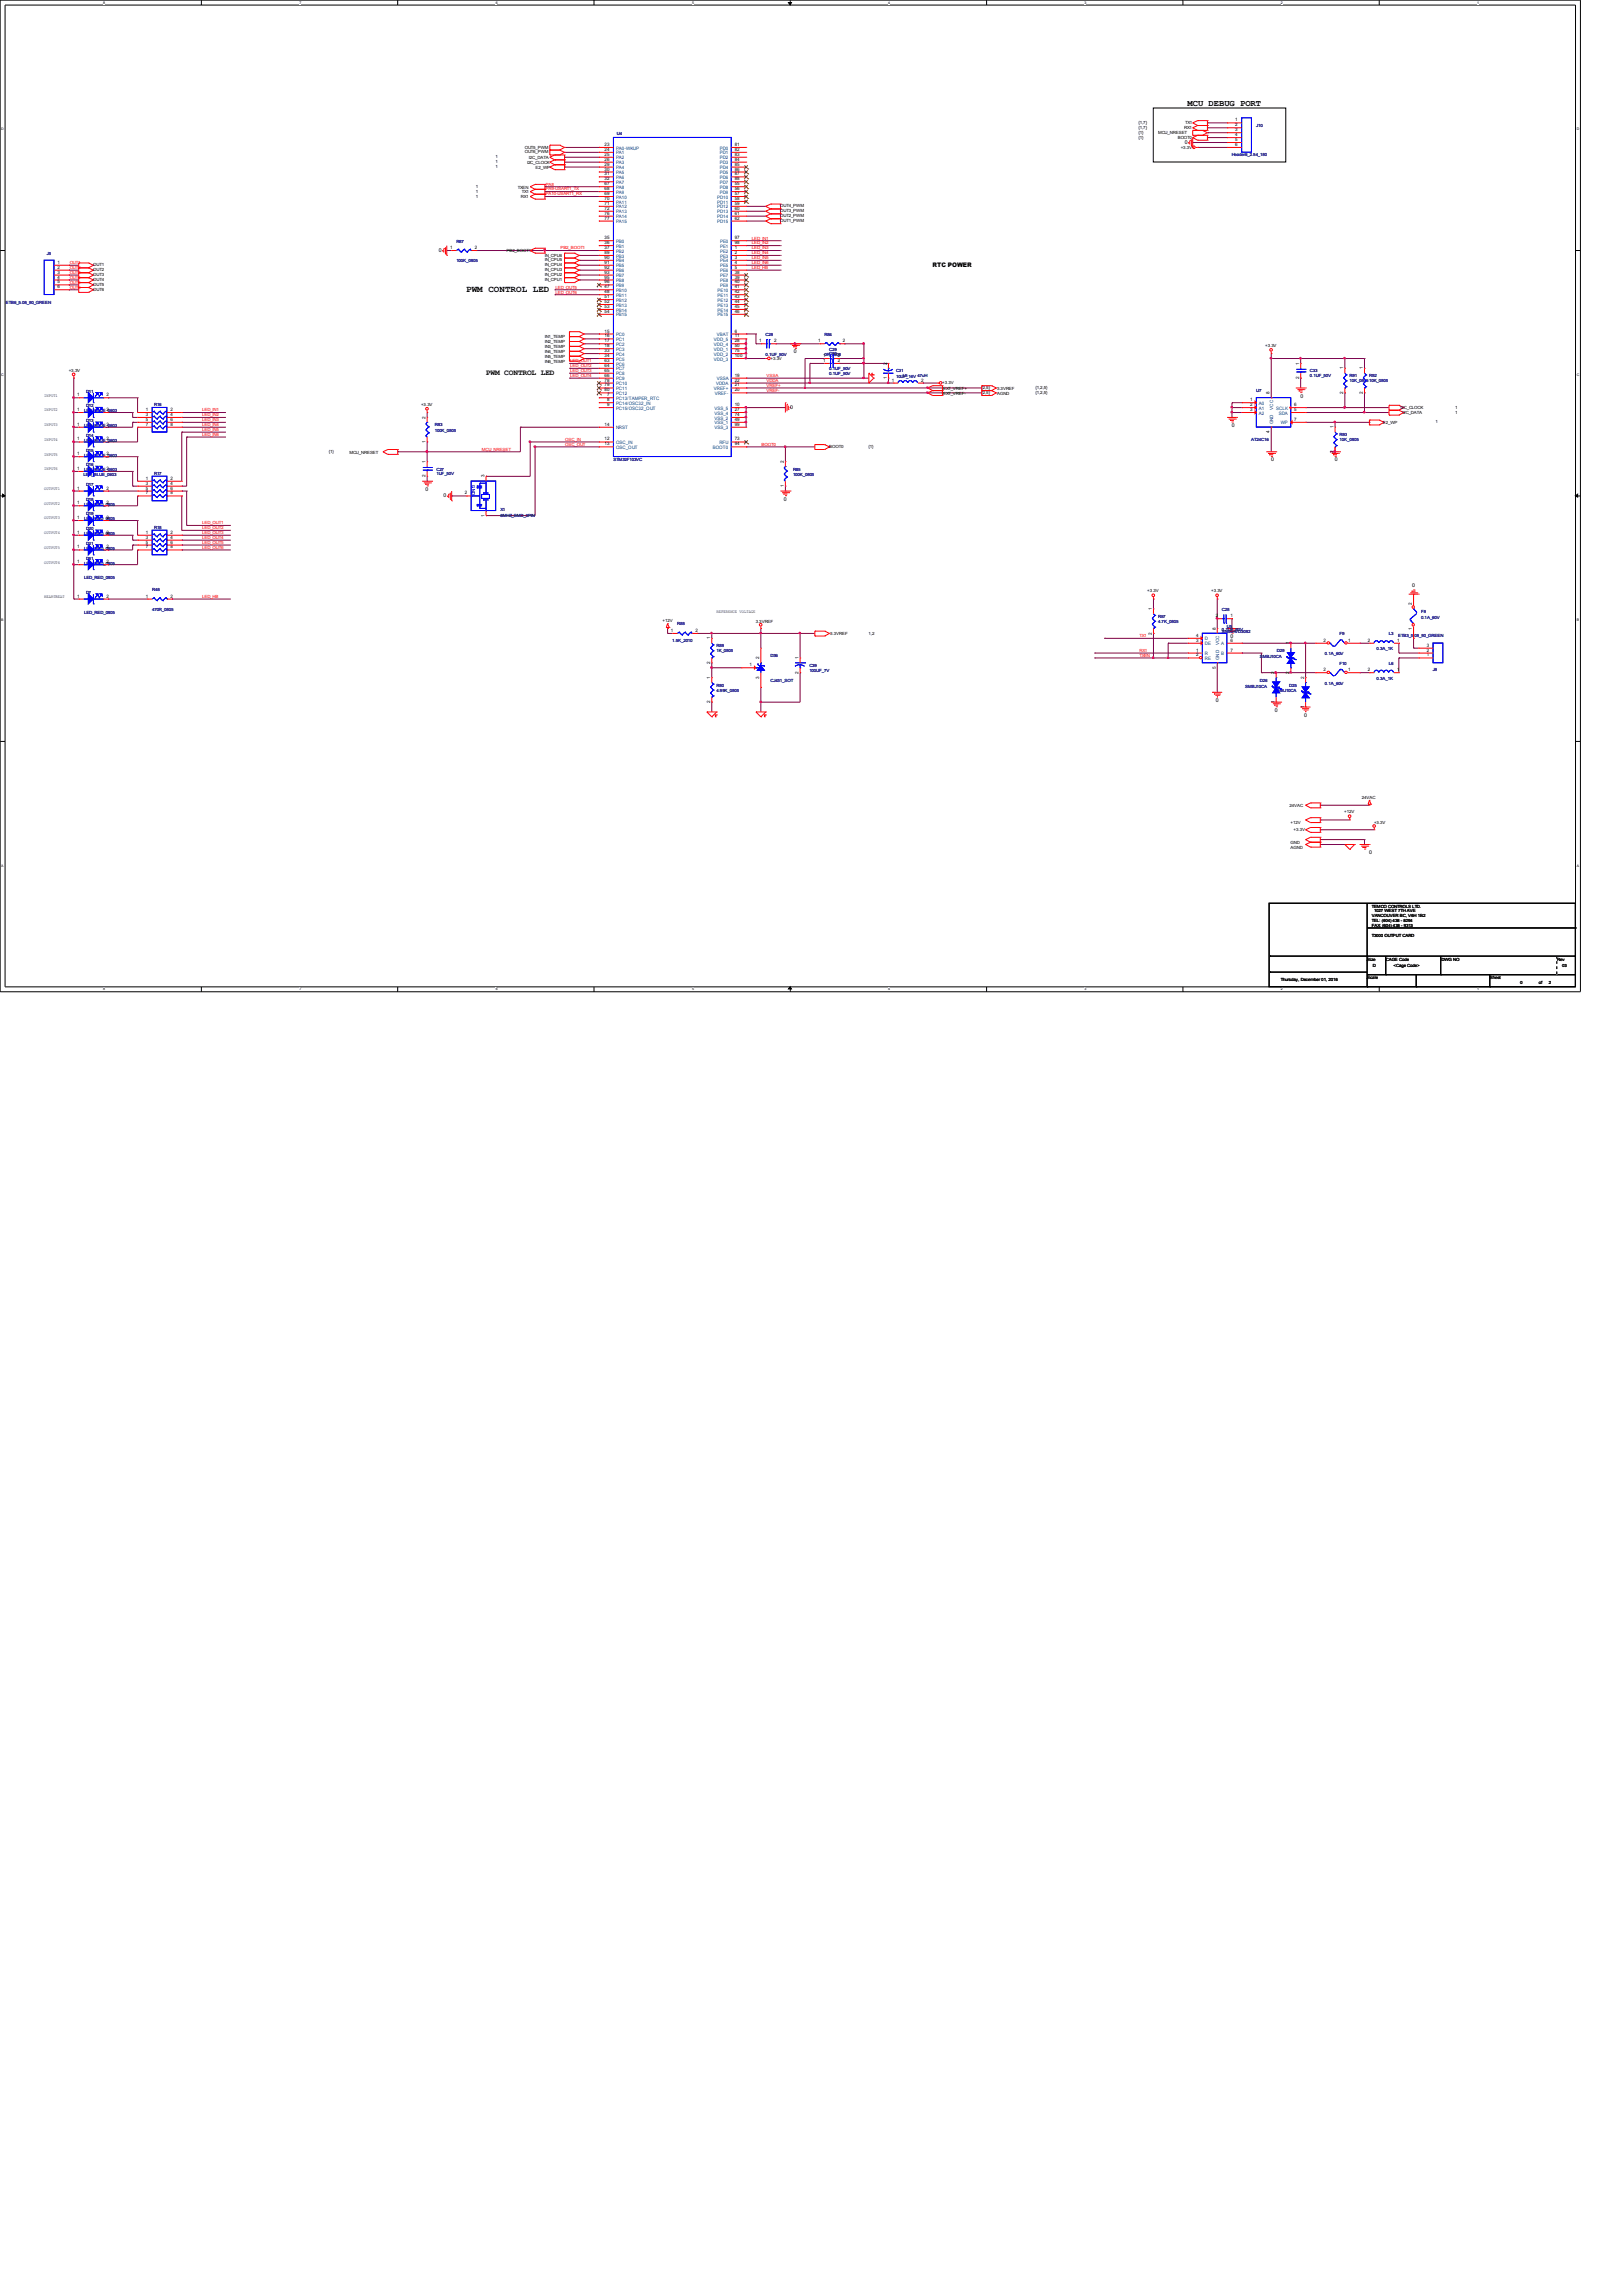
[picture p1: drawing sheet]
<svg xmlns="http://www.w3.org/2000/svg" width="210mm" height="297mm" viewBox="0 0 210 297" stroke-linecap="round" stroke-linejoin="round" font-family="sans-serif">
<defs><g id="words">
<text font-size="1.2" x="60.3" y="37.8">PWM CONTROL LED</text>
<text font-size="1.1" x="153.7" y="13.7">MCU DEBUG PORT</text>
<text font-size="1" x="62.9" y="48.5">PWM CONTROL LED</text>
<text font-size=".8" x="120.7" y="34.5">RTC POWER</text>
<g font-size=".7">
<text x="153.3" y="18.6">0</text>
<text x="56.8" y="32.6">0</text>
<text x="102.7" y="45.7">0</text>
<text x="102.2" y="52.9">0</text>
<text x="168.3" y="51.4">0</text>
<text x="159.4" y="55.2">0</text>
<text x="164.5" y="59.7">0</text>
<text x="172.7" y="59.7">0</text>
<text x="55.1" y="63.5">0</text>
<text x="57.4" y="64.3">0</text>
<text x="101.4" y="64.8">0</text>
<text x="182.7" y="75.9">0</text>
<text x="159.2" y="82.6">0</text>
<text x="157.3" y="90.8">0</text>
<text x="164.9" y="92.1">0</text>
<text x="168.7" y="92.7">0</text>
<text x="177.2" y="110.5">0</text>
</g>
<g font-size=".6" fill="#000080">
<text x="79.8" y="17.4">U4</text>
<text x="162.5" y="16.4">J10</text>
<text x="159.4" y="20.2">Header6_2.54_180</text>
<text x="6.1" y="32.9">J5</text>
<text x="59" y="31.4">R87</text>
<text x="59" y="34">100K_0805</text>
<text x=".8" y="39.3">ETB6_5.08_90_GREEN</text>
<text x="99.1" y="43.4">C28</text>
<text x="99.1" y="46">0.1UF_50V</text>
<text x="106.7" y="43.4">R84</text>
<text x="106.7" y="46">0R_0805</text>
<text x="107.3" y="45.3">C29</text>
<text x="107.3" y="47.9">0.1UF_50V</text>
<text x="107.3" y="46">C30</text>
<text x="10.9" y="53.3">LED_BLUE_0603</text>
<text x="11.1" y="50.8">D11</text>
<text x="11.1" y="52.7">D12</text>
<text x="19.9" y="52.5">R16</text>
<text x="107.3" y="48.6">0.1UF_50V</text>
<text x="115.9" y="48.2">C31</text>
<text x="115.9" y="48.9">10UF_16V 47uH</text>
<text x="116.8" y="48.8">L5</text>
<text x="162.5" y="50.7">U7</text>
<text x="169.5" y="48.2">C33</text>
<text x="169.5" y="48.8">0.1UF_50V</text>
<text x="174.6" y="48.8">R91</text>
<text x="174.6" y="49.4">10K_080510K_0805</text>
<text x="177.1" y="48.8">R92</text>
<text x="10.9" y="59.1">LED_BLUE_0603</text>
<text x="10.9" y="57.1">LED_BLUE_0603</text>
<text x="10.9" y="55.2">LED_BLUE_0603</text>
<text x="11.1" y="56.5">D14</text>
<text x="11.1" y="54.6">D13</text>
<text x="11.1" y="58.4">D15</text>
<text x="56.3" y="55.2">R83</text>
<text x="56.3" y="55.9">100K_0805</text>
<text x="79.4" y="59.6">STM32F103VC</text>
<text x="161.9" y="57.1">AT24C16</text>
<text x="173.3" y="56.4">R93</text>
<text x="173.3" y="57.1">10K_0805</text>
<text x="10.8" y="61.5">LED_BLUE_0603</text>
<text x="10.9" y="65.4">LED_RED_0805</text>
<text x="10.9" y="61">LED_BLUE_0603</text>
<text x="11.1" y="62.9">D17</text>
<text x="11.1" y="64.8">D18</text>
<text x="11.1" y="60.3">D16</text>
<text x="19.9" y="61.4">R17</text>
<text x="56.5" y="60.9">C27</text>
<text x="56.5" y="61.5">1UF_50V</text>
<text x="102.6" y="60.9">R85</text>
<text x="102.6" y="61.6">100K_0805</text>
<text x="10.9" y="67.3">LED_RED_0805</text>
<text x="10.9" y="69.2">LED_RED_0805</text>
<text x="10.9" y="71.1">LED_RED_0805</text>
<text x="11.1" y="66.7">D19</text>
<text x="11.1" y="68.6">D20</text>
<text x="11.1" y="70.5">D21</text>
<text x="19.9" y="68.4">R18</text>
<text x="64.8" y="66.8">8MHZ_SMD_3PIN</text>
<text x="64.8" y="66.1">X1</text>
<text x="10.9" y="73">LED_RED_0805</text>
<text x="10.9" y="74.9">LED_RED_0805</text>
<text x="11.1" y="72.4">D51</text>
<text x="11.1" y="76.8">D7</text>
<text x="19.7" y="76.5">R48</text>
<text x="10.9" y="79.4">LED_RED_0805</text>
<text x="19.7" y="79">470R_0805</text>
<text x="87" y="83.1">1.5K_2010</text>
<text x="87.6" y="80.9">R88</text>
<text x="92.7" y="83.7">R89</text>
<text x="149.8" y="79.9">R57</text>
<text x="149.8" y="80.6">4.7K_0805</text>
<text x="158.1" y="79">C28</text>
<text x="158.1" y="81.6">0.1UF_50V</text>
<text x="158.1" y="81.8">SN65HVD3082</text>
<text x="158.7" y="81.2">U5</text>
<text x="173.3" y="82.2">F9</text>
<text x="179.7" y="82.2">L3</text>
<text x="180.9" y="82.3">ETB3_5.08_90_GREEN</text>
<text x="183.9" y="79.3">F8</text>
<text x="183.9" y="80.1">0.1A_60V</text>
<text x="92.7" y="84.4">1K_0805</text>
<text x="92.7" y="88.8">R90</text>
<text x="92.7" y="89.5">4.99K_0805</text>
<text x="99.7" y="85">D36</text>
<text x="99.7" y="88.2">CJ431_SOT</text>
<text x="104.7" y="86.3">C39</text>
<text x="104.7" y="86.9">100UF_7V</text>
<text x="161.1" y="88.9">SMBJ10CA</text>
<text x="163" y="85.1">SMBJ10CA</text>
<text x="163" y="88.2">D26</text>
<text x="164.9" y="89.6">SMBJ10CA</text>
<text x="165.2" y="84.4">D29</text>
<text x="166.8" y="88.8">D25</text>
<text x="171.4" y="88.6">0.1A_60V</text>
<text x="171.4" y="84.8">0.1A_60V</text>
<text x="173.3" y="86">F10</text>
<text x="178.1" y="84.1">0.3A_1K</text>
<text x="178.1" y="87.9">0.3A_1K</text>
<text x="179.7" y="86">L6</text>
<text x="185.4" y="86.8">J8</text>
</g>
<g font-size=".6">
<text x="147.3" y="16.7">{1,7}</text>
<text x="147.3" y="16">{1,7}</text>
<text x="147.3" y="17.9">{1}</text>
<text x="147.3" y="17.3">{1}</text>
<text x="149.8" y="17.3">MCU_NRESET</text>
<text x="152.4" y="17.9">BOOT0</text>
<text x="153.2" y="16.7">RX1</text>
<text x="153.4" y="16">TX1</text>
<text x="159.8" y="15.7">1</text>
<text x="159.8" y="16.3">2</text>
<text x="159.8" y="17">3</text>
<text x="159.8" y="17.6">4</text>
<text x="64.1" y="21.1">1</text>
<text x="64.1" y="20.5">1</text>
<text x="64.1" y="21.8">1</text>
<text x="67.9" y="19.9">OUT6_PWM</text>
<text x="67.9" y="19.2">OUT5_PWM</text>
<text x="68.2" y="21.2">I2C_CLOCK</text>
<text x="68.4" y="20.6">I2C_DATA</text>
<text x="69.3" y="21.8">E2_WP</text>
<text x="78.2" y="18.9">23</text>
<text x="78.2" y="19.5">24</text>
<text x="78.2" y="20.2">25</text>
<text x="78.2" y="20.8">26</text>
<text x="78.2" y="21.4">29</text>
<text x="78.2" y="22.1">30</text>
<text x="78.2" y="22.7">31</text>
<text x="78.2" y="23.3">32</text>
<text x="78.2" y="24">67</text>
<text x="95.1" y="18.9">81</text>
<text x="95.1" y="19.5">82</text>
<text x="95.1" y="20.2">83</text>
<text x="95.1" y="20.8">84</text>
<text x="95.1" y="21.4">85</text>
<text x="95.1" y="22.1">86</text>
<text x="95.1" y="22.7">87</text>
<text x="95.1" y="23.3">88</text>
<text x="95.1" y="24">55</text>
<text x="152.8" y="19.2">+3.3V</text>
<text x="159.8" y="18.2">5</text>
<text x="159.8" y="18.9">6</text>
<text x="61.6" y="24.9">1</text>
<text x="61.6" y="25.6">1</text>
<text x="61.6" y="24.3">1</text>
<text x="67" y="24.4">TXEN</text>
<text x="67.4" y="25.7">RX1</text>
<text x="67.5" y="25">TX1</text>
<text x="78.2" y="24.6">68</text>
<text x="78.2" y="25.2">69</text>
<text x="78.2" y="25.9">70</text>
<text x="78.2" y="26.5">71</text>
<text x="78.2" y="27.1">72</text>
<text x="78.2" y="27.8">76</text>
<text x="78.2" y="28.4">77</text>
<text x="95.1" y="24.6">56</text>
<text x="95.1" y="25.2">57</text>
<text x="95.1" y="25.9">58</text>
<text x="95.1" y="26.5">59</text>
<text x="95.1" y="27.1">60</text>
<text x="95.1" y="27.8">61</text>
<text x="95.1" y="28.4">62</text>
<text x="101" y="26.8">OUT4_PWM</text>
<text x="101" y="27.5">OUT3_PWM</text>
<text x="101" y="28.1">OUT2_PWM</text>
<text x="101" y="28.7">OUT1_PWM</text>
<text x="7.5" y="34.1">1</text>
<text x="7.5" y="34.8">2</text>
<text x="7.5" y="35.4">3</text>
<text x="12.1" y="34.5">OUT1</text>
<text x="12.1" y="35.1">OUT2</text>
<text x="12.1" y="35.7">OUT3</text>
<text x="58.2" y="32.2">1</text>
<text x="61.4" y="32.2">2</text>
<text x="65.5" y="32.6">PB2_BOOT1</text>
<text x="70.5" y="33.8">IN_CPU5</text>
<text x="70.5" y="33.2">IN_CPU6</text>
<text x="70.5" y="34.5">IN_CPU4</text>
<text x="70.5" y="35.1">IN_CPU3</text>
<text x="70.5" y="35.7">IN_CPU2</text>
<text x="78.2" y="30.9">35</text>
<text x="78.2" y="31.6">36</text>
<text x="78.2" y="32.2">37</text>
<text x="78.2" y="32.9">89</text>
<text x="78.2" y="33.5">90</text>
<text x="78.2" y="34.1">91</text>
<text x="78.2" y="34.8">92</text>
<text x="78.2" y="35.4">93</text>
<text x="95.1" y="30.9">97</text>
<text x="95.1" y="31.6">98</text>
<text x="95.1" y="32.2">1</text>
<text x="95.1" y="32.9">2</text>
<text x="95.1" y="33.5">3</text>
<text x="95.1" y="34.1">4</text>
<text x="95.1" y="34.8">5</text>
<text x="95.1" y="35.4">38</text>
<text x="7.5" y="36">4</text>
<text x="7.5" y="36.7">5</text>
<text x="7.5" y="37.3">6</text>
<text x="12.1" y="36.4">OUT4</text>
<text x="12.1" y="37">OUT5</text>
<text x="12.1" y="37.6">OUT6</text>
<text x="70.5" y="36.4">IN_CPU1</text>
<text x="78.2" y="36">95</text>
<text x="78.2" y="36.7">96</text>
<text x="78.2" y="37.3">47</text>
<text x="78.2" y="37.9">48</text>
<text x="78.2" y="38.6">51</text>
<text x="78.2" y="39.2">52</text>
<text x="78.2" y="39.8">53</text>
<text x="78.2" y="40.5">54</text>
<text x="95.1" y="36">39</text>
<text x="95.1" y="36.7">40</text>
<text x="95.1" y="37.3">41</text>
<text x="95.1" y="37.9">42</text>
<text x="95.1" y="38.6">43</text>
<text x="95.1" y="39.2">44</text>
<text x="95.1" y="39.8">45</text>
<text x="95.1" y="40.5">46</text>
<text x="70.5" y="43.7">IN1_TEMP</text>
<text x="70.5" y="44.4">IN2_TEMP</text>
<text x="70.5" y="45">IN3_TEMP</text>
<text x="70.5" y="45.6">IN4_TEMP</text>
<text x="70.5" y="46.3">IN5_TEMP</text>
<text x="70.5" y="46.9">IN6_TEMP</text>
<text x="78.2" y="43">15</text>
<text x="78.2" y="43.6">16</text>
<text x="78.2" y="44.3">17</text>
<text x="78.2" y="44.9">18</text>
<text x="78.2" y="45.6">33</text>
<text x="78.2" y="46.2">34</text>
<text x="78.2" y="46.8">63</text>
<text x="78.2" y="47.5">64</text>
<text x="95.1" y="43">6</text>
<text x="95.1" y="43.6">11</text>
<text x="95.1" y="44.3">28</text>
<text x="95.1" y="44.9">50</text>
<text x="95.1" y="45.6">75</text>
<text x="95.1" y="46.2">100</text>
<text x="98.2" y="44.3">1</text>
<text x="99.7" y="46.5">+3.3V</text>
<text x="100.2" y="44.3">2</text>
<text x="105.9" y="44.3">1</text>
<text x="106.5" y="46.2">1</text>
<text x="106.5" y="46.8">1</text>
<text x="108.4" y="46.2">2</text>
<text x="108.4" y="46.8">2</text>
<text x="109" y="44.3">2</text>
<text x="114.8" y="47.2" transform="rotate(-90 114.8 47.2)">2</text>
<text x="163.7" y="44.9">+3.3V</text>
<text x="168.1" y="47.2" transform="rotate(-90 168.1 47.2)">1</text>
<text x="173.8" y="47.8" transform="rotate(-90 173.8 47.8)">1</text>
<text x="176.3" y="47.8" transform="rotate(-90 176.3 47.8)">1</text>
<text x="5.7" y="51.3">INPUT1</text>
<text x="5.7" y="53.2">INPUT2</text>
<text x="8.9" y="48.2">+3.3V</text>
<text x="10" y="51.3">1</text>
<text x="10" y="53.2">1</text>
<text x="13.8" y="51.3">2</text>
<text x="13.8" y="53.2">2</text>
<text x="18.9" y="53.2">1</text>
<text x="18.9" y="53.8">3</text>
<text x="22.1" y="53.8">4</text>
<text x="22.1" y="53.2">2</text>
<text x="54.5" y="52.5">+3.3V</text>
<text x="78.2" y="48.1">65</text>
<text x="78.2" y="48.7">66</text>
<text x="78.2" y="49.4">78</text>
<text x="78.2" y="50">79</text>
<text x="78.2" y="50.6">80</text>
<text x="78.6" y="51.3">7</text>
<text x="78.6" y="51.9">8</text>
<text x="78.6" y="52.5">9</text>
<text x="95.1" y="50.6">20</text>
<text x="95.1" y="48.7">19</text>
<text x="95.1" y="49.4">22</text>
<text x="95.1" y="53.2">27</text>
<text x="95.1" y="52.5">10</text>
<text x="95.1" y="53.8">74</text>
<text x="95.1" y="50">21</text>
<text x="114.8" y="49.1" transform="rotate(-90 114.8 49.1)">1</text>
<text x="115.4" y="49.4">1</text>
<text x="119.2" y="49.4">2</text>
<text x="121.9" y="49.7">+3.3V</text>
<text x="122" y="51.1">EXT_VREF-</text>
<text x="122" y="50.4">EXT_VREF+</text>
<text x="127" y="51">{2,5}</text>
<text x="127" y="50.3">{2,5}</text>
<text x="129" y="50.4">3.3VREF</text>
<text x="129" y="51.1">AGND</text>
<text x="134" y="50.3">{1,2,5}</text>
<text x="134" y="51">{1,2,5}</text>
<text x="161.7" y="51.9">1</text>
<text x="161.7" y="52.5">2</text>
<text x="161.7" y="53.2">3</text>
<text x="164.3" y="51" transform="rotate(-90 164.3 51)">8</text>
<text x="167.5" y="53.2">5</text>
<text x="167.5" y="52.5">6</text>
<text x="168.1" y="49.1" transform="rotate(-90 168.1 49.1)">2</text>
<text x="173.8" y="51" transform="rotate(-90 173.8 51)">2</text>
<text x="176.3" y="51" transform="rotate(-90 176.3 51)">2</text>
<text x="181.2" y="53">I2C_CLOCK</text>
<text x="181.5" y="53.6">I2C_DATA</text>
<text x="188.3" y="53.5">1</text>
<text x="188.3" y="52.9">1</text>
<text x="5.7" y="55.1">INPUT3</text>
<text x="5.7" y="57">INPUT4</text>
<text x="5.7" y="58.9">INPUT5</text>
<text x="10" y="57">1</text>
<text x="10" y="55.1">1</text>
<text x="10" y="58.9">1</text>
<text x="13.8" y="57">2</text>
<text x="13.8" y="55.1">2</text>
<text x="13.8" y="58.9">2</text>
<text x="18.9" y="54.4">5</text>
<text x="18.9" y="55.1">7</text>
<text x="22.1" y="55.1">8</text>
<text x="22.1" y="54.4">6</text>
<text x="42.5" y="58.6">{1}</text>
<text x="45.2" y="58.7">MCU_NRESET</text>
<text x="55.1" y="59.9" transform="rotate(-90 55.1 59.9)">1</text>
<text x="55.1" y="57.3" transform="rotate(-90 55.1 57.3)">1</text>
<text x="55.1" y="54.1" transform="rotate(-90 55.1 54.1)">2</text>
<text x="78.2" y="55.1">14</text>
<text x="78.2" y="57">12</text>
<text x="78.2" y="57.6">13</text>
<text x="95.1" y="54.4">49</text>
<text x="95.1" y="55.1">99</text>
<text x="95.1" y="57">73</text>
<text x="95.1" y="57.6">94</text>
<text x="101.4" y="59.9" transform="rotate(-90 101.4 59.9)">2</text>
<text x="107.3" y="58">BOOT0</text>
<text x="112.4" y="58">{1}</text>
<text x="164.3" y="56" transform="rotate(-90 164.3 56)">4</text>
<text x="167.5" y="54.4">7</text>
<text x="172.5" y="58.6" transform="rotate(-90 172.5 58.6)">2</text>
<text x="172.5" y="55.4" transform="rotate(-90 172.5 55.4)">1</text>
<text x="178.9" y="54.9">E2_WP</text>
<text x="185.7" y="54.8">1</text>
<text x="5.7" y="60.8">INPUT6</text>
<text x="5.7" y="63.4">OUTPUT1</text>
<text x="5.7" y="65.3">OUTPUT2</text>
<text x="10" y="63.3">1</text>
<text x="10" y="65.2">1</text>
<text x="10" y="60.8">1</text>
<text x="13.8" y="63.3">2</text>
<text x="13.8" y="65.2">2</text>
<text x="13.8" y="60.8">2</text>
<text x="18.9" y="62.1">1</text>
<text x="18.9" y="62.7">3</text>
<text x="18.9" y="63.3">5</text>
<text x="18.9" y="64">7</text>
<text x="22.1" y="64">8</text>
<text x="22.1" y="63.3">6</text>
<text x="22.1" y="62.7">4</text>
<text x="22.1" y="62.1">2</text>
<text x="55.1" y="61.8" transform="rotate(-90 55.1 61.8)">2</text>
<text x="60.2" y="64">2</text>
<text x="62.7" y="61.8" transform="rotate(-90 62.7 61.8)">3</text>
<text x="101.4" y="63" transform="rotate(-90 101.4 63)">1</text>
<text x="5.7" y="67.2">OUTPUT3</text>
<text x="5.7" y="69.1">OUTPUT4</text>
<text x="5.7" y="71">OUTPUT5</text>
<text x="10" y="67.1">1</text>
<text x="10" y="69">1</text>
<text x="10" y="71">1</text>
<text x="13.8" y="67.1">2</text>
<text x="13.8" y="69">2</text>
<text x="13.8" y="71">2</text>
<text x="18.9" y="69">1</text>
<text x="18.9" y="69.7">3</text>
<text x="18.9" y="70.3">5</text>
<text x="18.9" y="71">7</text>
<text x="22.1" y="71">8</text>
<text x="22.1" y="70.3">6</text>
<text x="22.1" y="69.7">4</text>
<text x="22.1" y="69">2</text>
<text x="62.7" y="66.8" transform="rotate(-90 62.7 66.8)">1</text>
<text x="5.7" y="72.9">OUTPUT6</text>
<text x="5.7" y="77.3">HEARTBEAT</text>
<text x="10" y="72.9">1</text>
<text x="10" y="77.3">1</text>
<text x="13.8" y="72.9">2</text>
<text x="13.8" y="77.3">2</text>
<text x="18.9" y="77.3">1</text>
<text x="22.1" y="77.3">2</text>
<text x="148.4" y="76.6">+3.3V</text>
<text x="156.7" y="76.6">+3.3V</text>
<text x="85.7" y="80.4">+12V</text>
<text x="86.8" y="81.7">1</text>
<text x="90" y="81.7">2</text>
<text x="91.9" y="82.7" transform="rotate(-90 91.9 82.7)">1</text>
<text x="92.7" y="79.2">REFERENCE VOLTAGE</text>
<text x="97.8" y="80.6">3.3VREF</text>
<text x="107.4" y="82.2">3.3VREF</text>
<text x="112.4" y="82.1">1,2</text>
<text x="149" y="82.1" transform="rotate(-90 149 82.1)">2</text>
<text x="149" y="78.9" transform="rotate(-90 149 78.9)">1</text>
<text x="154.8" y="82.4">4</text>
<text x="154.8" y="83">3</text>
<text x="157.3" y="81.4" transform="rotate(-90 157.3 81.4)">8</text>
<text x="157.3" y="79.8">2</text>
<text x="159.2" y="79.8">1</text>
<text x="159.2" y="83">6</text>
<text x="166.8" y="83.4" transform="rotate(-90 166.8 83.4)">1</text>
<text x="171.3" y="83">2</text>
<text x="174.4" y="83">1</text>
<text x="177" y="83">2</text>
<text x="180.8" y="83">1</text>
<text x="182.7" y="81.4" transform="rotate(-90 182.7 81.4)">1</text>
<text x="182.7" y="78.3" transform="rotate(-90 182.7 78.3)">2</text>
<text x="184.6" y="83.7">3</text>
<text x="91.9" y="87.8" transform="rotate(-90 91.9 87.8)">1</text>
<text x="91.9" y="85.9" transform="rotate(-90 91.9 85.9)">2</text>
<text x="97" y="86.2">1</text>
<text x="98.2" y="87.8" transform="rotate(-90 98.2 87.8)">3</text>
<text x="98.2" y="85.3" transform="rotate(-90 98.2 85.3)">2</text>
<text x="103.3" y="87.2" transform="rotate(-90 103.3 87.2)">2</text>
<text x="103.3" y="85.3" transform="rotate(-90 103.3 85.3)">1</text>
<text x="154.8" y="84.3">1</text>
<text x="154.8" y="84.9">2</text>
<text x="157.3" y="86.5" transform="rotate(-90 157.3 86.5)">5</text>
<text x="159.2" y="84.3">7</text>
<text x="164.9" y="87.2" transform="rotate(-90 164.9 87.2)">2</text>
<text x="166.8" y="87.2" transform="rotate(-90 166.8 87.2)">2</text>
<text x="168.7" y="87.8" transform="rotate(-90 168.7 87.8)">2</text>
<text x="171.3" y="86.8">2</text>
<text x="174.4" y="86.8">1</text>
<text x="177" y="86.8">2</text>
<text x="180.8" y="86.8">1</text>
<text x="184.6" y="84.9">1</text>
<text x="184.6" y="84.3">2</text>
<text x="91.9" y="91" transform="rotate(-90 91.9 91)">2</text>
<text x="164.9" y="91" transform="rotate(-90 164.9 91)">1</text>
<text x="168.7" y="91.6" transform="rotate(-90 168.7 91.6)">1</text>
<text x="166.9" y="104.4">24VAC</text>
<text x="167" y="106.6">+12V</text>
<text x="167.4" y="107.5">+3.3V</text>
<text x="173.9" y="105.2">+12V</text>
<text x="176.2" y="103.3">24VAC</text>
<text x="177.8" y="106.6">+3.3V</text>
<text x="167" y="109.8">AGND</text>
<text x="167" y="109.1">GND</text>
<text x="177.5" y="119.9">FAX: (604) 438 - 9313</text>
<text x="177.5" y="117.4">TEMCO CONTROLS LTD.</text>
<text x="177.5" y="118.7">VANCOUVER BC, V6H 1B2</text>
<text x="177.5" y="119.3">TEL: (604) 438 - 8294</text>
<text x="177.8" y="118">1027 WEST 7TH AVE</text>
<text x="176.9" y="124.2">Size</text>
<text x="177.5" y="121.2">T3000 OUTPUT CARD</text>
<text x="177.6" y="125.1">D</text>
<text x="179.3" y="124.2">CAGE Code</text>
<text x="180.3" y="125.1">&lt;Cage Code&gt;</text>
<text x="186.5" y="124.3">DWG NO</text>
<text x="201.5" y="124.2">Rev</text>
<text x="202.1" y="125.1">03</text>
<text x="165.7" y="126.9">Thursday, December 01, 2016</text>
<text x="176.9" y="126.7">Scale</text>
<text x="192.8" y="126.7">Sheet</text>
<text x="196.7" y="127.3">0</text>
<text x="199.1" y="127.3">of</text>
<text x="200.4" y="127.3">2</text>
</g>
<g font-size=".6" fill="#004080">
<text x="79.7" y="19.3">PA0-WKUP</text>
<text x="79.7" y="20">PA1</text>
<text x="79.7" y="20.6">PA2</text>
<text x="79.7" y="21.3">PA3</text>
<text x="79.7" y="21.9">PA4</text>
<text x="79.7" y="22.5">PA5</text>
<text x="79.7" y="23.2">PA6</text>
<text x="79.7" y="23.8">PA7</text>
<text x="93.1" y="19.3">PD0</text>
<text x="93.1" y="20">PD1</text>
<text x="93.1" y="20.6">PD2</text>
<text x="93.1" y="21.3">PD3</text>
<text x="93.1" y="21.9">PD4</text>
<text x="93.1" y="22.5">PD5</text>
<text x="93.1" y="23.2">PD6</text>
<text x="93.1" y="23.8">PD7</text>
<text x="79.7" y="24.4">PA8</text>
<text x="79.7" y="25.1">PA9</text>
<text x="79.7" y="25.7">PA10</text>
<text x="79.7" y="26.3">PA11</text>
<text x="79.7" y="27">PA12</text>
<text x="79.7" y="27.6">PA13</text>
<text x="79.7" y="28.2">PA14</text>
<text x="79.7" y="28.9">PA15</text>
<text x="92.8" y="25.7">PD10</text>
<text x="92.8" y="26.3">PD11</text>
<text x="92.8" y="27">PD12</text>
<text x="92.8" y="27.6">PD13</text>
<text x="92.8" y="28.2">PD14</text>
<text x="92.8" y="28.9">PD15</text>
<text x="93.1" y="24.4">PD8</text>
<text x="93.1" y="25.1">PD9</text>
<text x="79.7" y="31.4">PB0</text>
<text x="79.7" y="32">PB1</text>
<text x="79.7" y="32.7">PB2</text>
<text x="79.7" y="33.3">PB3</text>
<text x="79.7" y="34">PB4</text>
<text x="79.7" y="34.6">PB5</text>
<text x="79.7" y="35.2">PB6</text>
<text x="79.7" y="35.9">PB7</text>
<text x="93.2" y="31.4">PE0</text>
<text x="93.2" y="32">PE1</text>
<text x="93.2" y="32.7">PE2</text>
<text x="93.2" y="33.3">PE3</text>
<text x="93.2" y="34">PE4</text>
<text x="93.2" y="34.6">PE5</text>
<text x="93.2" y="35.2">PE6</text>
<text x="93.2" y="35.9">PE7</text>
<text x="79.7" y="36.5">PB8</text>
<text x="79.7" y="37.1">PB9</text>
<text x="79.7" y="37.8">PB10</text>
<text x="79.7" y="38.4">PB11</text>
<text x="79.7" y="39">PB12</text>
<text x="79.7" y="39.7">PB13</text>
<text x="79.7" y="40.3">PB14</text>
<text x="79.7" y="40.9">PB15</text>
<text x="92.8" y="37.8">PE10</text>
<text x="92.8" y="38.4">PE11</text>
<text x="92.8" y="39">PE12</text>
<text x="92.8" y="39.7">PE13</text>
<text x="92.8" y="40.3">PE14</text>
<text x="92.8" y="40.9">PE15</text>
<text x="93.2" y="36.5">PE8</text>
<text x="93.2" y="37.1">PE9</text>
<text x="79.7" y="43.5">PC0</text>
<text x="79.7" y="44.1">PC1</text>
<text x="79.7" y="44.7">PC2</text>
<text x="79.7" y="45.4">PC3</text>
<text x="79.7" y="46">PC4</text>
<text x="79.7" y="46.7">PC5</text>
<text x="79.7" y="47.3">PC6</text>
<text x="79.7" y="47.9">PC7</text>
<text x="92.4" y="44.1">VDD_5</text>
<text x="92.4" y="44.7">VDD_4</text>
<text x="92.4" y="45.4">VDD_1</text>
<text x="92.4" y="46">VDD_2</text>
<text x="92.4" y="46.7">VDD_3</text>
<text x="92.7" y="43.5">VBAT</text>
<text x="79.7" y="48.6">PC8</text>
<text x="79.7" y="49.2">PC9</text>
<text x="79.7" y="49.8">PC10</text>
<text x="79.7" y="50.5">PC11</text>
<text x="79.7" y="51.1">PC12</text>
<text x="79.7" y="51.7">PC13/TAMPER_RTC</text>
<text x="79.7" y="52.4">PC14/OSC32_IN</text>
<text x="79.7" y="53">PC15/OSC32_OUT</text>
<text x="92.4" y="50.5">VREF+</text>
<text x="92.4" y="53.6">VSS_4</text>
<text x="92.4" y="53">VSS_5</text>
<text x="92.5" y="51.1">VREF-</text>
<text x="92.7" y="49.8">VDDA</text>
<text x="92.7" y="49.2">VSSA</text>
<text x="162.9" y="52.4">A0</text>
<text x="162.9" y="53">A1</text>
<text x="162.9" y="53.6">A2</text>
<text x="164.7" y="53" transform="rotate(-90 164.7 53)">VCC</text>
<text x="165.1" y="53">SCLK</text>
<text x="165.5" y="53.6">SDA</text>
<text x="79.7" y="55.5">NRST</text>
<text x="79.7" y="57.4">OSC_IN</text>
<text x="79.7" y="58.1">OSC_OUT</text>
<text x="92.2" y="58.1">BOOT0</text>
<text x="92.4" y="54.3">VSS_2</text>
<text x="92.4" y="54.9">VSS_1</text>
<text x="92.4" y="55.5">VSS_3</text>
<text x="93.1" y="57.4">RFU</text>
<text x="164.7" y="54.9" transform="rotate(-90 164.7 54.9)">GND</text>
<text x="165.7" y="54.9">WP</text>
<text x="155.9" y="82.8">D</text>
<text x="155.9" y="83.5">DE</text>
<text x="157.8" y="83.5" transform="rotate(-90 157.8 83.5)">VCC</text>
<text x="158" y="83.5">A</text>
<text x="155.9" y="84.8">R</text>
<text x="155.9" y="85.4">RE</text>
<text x="157.8" y="85.4" transform="rotate(-90 157.8 85.4)">GND</text>
<text x="158" y="84.8">B</text>
</g>
<g font-size=".6" fill="#f00">
<text x="70.6" y="24.6">PA9-USART1_TX</text>
<text x="70.6" y="25.3">PA10-USART1_RX</text>
<text x="70.6" y="24">PA8</text>
<text x="9" y="34.2">OUT1</text>
<text x="9" y="34.8">OUT2</text>
<text x="9" y="35.4">OUT3</text>
<text x="72.5" y="32.3">PB2_BOOT1</text>
<text x="97.3" y="31">LED_IN1</text>
<text x="97.3" y="31.6">LED_IN2</text>
<text x="97.3" y="32.3">LED_IN3</text>
<text x="97.3" y="32.9">LED_IN4</text>
<text x="97.3" y="33.5">LED_IN5</text>
<text x="97.3" y="34.2">LED_IN6</text>
<text x="97.3" y="34.8">LED_HB</text>
<text x="9" y="37.3">OUT6</text>
<text x="9" y="36.7">OUT5</text>
<text x="9" y="36.1">OUT4</text>
<text x="71.9" y="37.3">LED_OUT5</text>
<text x="71.9" y="38">LED_OUT6</text>
<text x="73.8" y="46.9">LED_OUT1</text>
<text x="73.8" y="47.5">LED_OUT2</text>
<text x="26.2" y="53.2">LED_IN1</text>
<text x="26.2" y="53.8">LED_IN2</text>
<text x="73.8" y="48.1">LED_OUT3</text>
<text x="73.8" y="48.8">LED_OUT4</text>
<text x="99.2" y="48.8">VSSA</text>
<text x="99.2" y="50.7">VREF-</text>
<text x="99.2" y="49.4">VDDA</text>
<text x="99.2" y="50">VREF+</text>
<text x="26.2" y="54.5">LED_IN3</text>
<text x="26.2" y="55.1">LED_IN4</text>
<text x="26.2" y="55.8">LED_IN5</text>
<text x="26.2" y="56.4">LED_IN6</text>
<text x="62.4" y="58.3">MCU_NRESET</text>
<text x="73.1" y="57">OSC_IN</text>
<text x="73.1" y="57.7">OSC_OUT</text>
<text x="98.5" y="57.7">BOOT0</text>
<text x="26.2" y="71">LED_OUT6</text>
<text x="26.2" y="70.4">LED_OUT5</text>
<text x="26.2" y="69.7">LED_OUT4</text>
<text x="26.2" y="69.1">LED_OUT3</text>
<text x="26.2" y="68.5">LED_OUT2</text>
<text x="26.2" y="67.8">LED_OUT1</text>
<text x="26.2" y="77.3">LED_HB</text>
<text x="147.4" y="82.4">TX1</text>
<text x="147.4" y="85">TXEN</text>
<text x="147.4" y="84.3">RX1</text>
</g>
<text font-size=".6" fill="#00f" x="61" y="62.7" transform="rotate(90 61 62.7)">GND</text>
<g font-size=".5">
<text x="13.3" y=".5">8</text>
<text x="38.7" y=".5">7</text>
<text x="64.1" y=".5">6</text>
<text x="89.5" y=".5">5</text>
<text x="114.9" y=".5">4</text>
<text x="140.3" y=".5">3</text>
<text x="165.7" y=".5">2</text>
<text x="191.1" y=".5">1</text>
<text x=".2" y="16.9">D</text>
<text x="204" y="16.9">D</text>
<text x=".2" y="48.6">C</text>
<text x="204" y="48.6">C</text>
<text x=".2" y="80.4">B</text>
<text x="204" y="80.4">B</text>
<text x=".2" y="112.1">A</text>
<text x="204" y="112.1">A</text>
<text x="13.3" y="128.1">8</text>
<text x="38.7" y="128.1">7</text>
<text x="64.1" y="128.1">6</text>
<text x="89.5" y="128.1">5</text>
<text x="114.9" y="128.1">4</text>
<text x="140.3" y="128.1">3</text>
<text x="165.7" y="128.1">2</text>
<text x="191.1" y="128.1">1</text>
</g>
</g></defs>
<path d="M0 0h204.5v128.3h-204.5zM.7 .7h203.2v127h-203.2z" fill="none" stroke="#000" stroke-width=".13"/>
<g fill="#fff">
<path d="M13.3 .1h.2v.5h-.2z"/>
<path d="M13.3 127.7h.2v.5h-.2z"/>
</g>
<path d="M26.1 0v.7M26.1 127.7v.6" fill="none" stroke="#000" stroke-width=".13"/>
<g fill="#fff">
<path d="M38.7 .1h.2v.5h-.2z"/>
<path d="M38.7 127.7h.2v.5h-.2z"/>
</g>
<path d="M51.5 0v.7M51.5 127.7v.6" fill="none" stroke="#000" stroke-width=".13"/>
<g fill="#fff">
<path d="M64.1 .1h.2v.5h-.2z"/>
<path d="M64.1 127.7h.2v.5h-.2z"/>
</g>
<path d="M76.9 0v.7M76.9 127.7v.6" fill="none" stroke="#000" stroke-width=".13"/>
<g fill="#fff">
<path d="M89.5 .1h.2v.5h-.2z"/>
<path d="M89.5 127.7h.2v.5h-.2z"/>
</g>
<path d="M102.3 0v.7M102.3 127.7v.6" fill="none" stroke="#000" stroke-width=".13"/>
<path d="M102 .3h.4l-.2 .3zM102.2 127.6l.2 .3h-.4z" fill="#000" stroke="#000" stroke-width=".13"/>
<g fill="#fff">
<path d="M114.9 .1h.2v.5h-.2z"/>
<path d="M114.9 127.7h.2v.5h-.2z"/>
</g>
<path d="M127.7 0v.7M127.7 127.7v.6" fill="none" stroke="#000" stroke-width=".13"/>
<g fill="#fff">
<path d="M140.3 .1h.2v.5h-.2z"/>
<path d="M140.3 127.7h.2v.5h-.2z"/>
</g>
<path d="M153.1 0v.7M153.1 127.7v.6" fill="none" stroke="#000" stroke-width=".13"/>
<g fill="#fff">
<path d="M165.7 .1h.2v.5h-.2z"/>
<path d="M165.7 127.7h.2v.5h-.2z"/>
</g>
<path d="M178.5 0v.7M178.5 127.7v.6" fill="none" stroke="#000" stroke-width=".13"/>
<g fill="#fff">
<path d="M191.1 .1h.2v.5h-.2z"/>
<path d="M191.1 127.7h.2v.5h-.2z"/>
<path d="M.2 16.5h.3v.5h-.3z"/>
<path d="M204 16.5h.3v.5h-.3z"/>
<path d="M.2 48.3h.3v.5h-.3z"/>
<path d="M204 48.3h.3v.5h-.3z"/>
</g>
<path d="M0 32.4h.7M203.9 32.4h.6" fill="none" stroke="#000" stroke-width=".13"/>
<g fill="#fff">
<path d="M.2 80h.2v.5h-.2z"/>
<path d="M204 80h.3v.5h-.3z"/>
</g>
<path d="M0 64.2h.7M203.9 64.2h.6" fill="none" stroke="#000" stroke-width=".13"/>
<path d="M.3 63.9l.3 .2-.3 .2zM203.8 64.1l.3-.2v.4z" fill="#000" stroke="#000" stroke-width=".13"/>
<g fill="#fff">
<path d="M.2 111.8h.3v.5h-.3z"/>
<path d="M204 111.8h.3v.5h-.3z"/>
</g>
<g fill="none" stroke="#000" stroke-width=".13">
<path d="M149.2 14h17.2v7h-17.2zM0 95.9h.7M203.9 95.9h.6M164.2 116.8h39.6v10.8h-39.6zM176.9 116.9v10.8M164.3 125.8h.1M164.3 123.7h.1M164.3 125.8h12.6M164.3 123.7h39.6M176.9 126.1h.1M176.9 127.7h.1M176.9 126.1h27"/>
<path d="M176.9 120h27M179.3 126.1h.1M179.3 123.7v2.4M183.2 127.7h.1M183.2 126.1v1.6M186.4 126.1h.1M186.4 123.7v2.4M192.8 127.7h.1M192.8 126.1v1.6M203.9 120h.1"/>
</g>
<g fill="none" stroke="#800040" stroke-width=".13">
<path d="M73 19.1h4.5M73 19.7h4.5M77.5 19.1h.1M77.5 19.7h.1M154.3 18.4h.1M154.3 18.4h4.5M155 19.1h.1M155 19.1h3.8M156.2 15.9h.1M156.2 16.5h.1M156.2 17.2h.1M156.2 17.8h.1"/>
<path d="M156.2 15.9h2.6M156.2 16.5h2.6M156.2 17.2h2.6M156.2 17.8h2.6M8.9 34.3h.1M8.9 34.9h.1M8.9 37.5h.1M8.9 36.9h.1M8.9 36.2h.1M8.9 35.6h.1M8.9 34.3h1.3M8.9 34.9h1.3"/>
<path d="M8.9 37.5h1.3M8.9 36.9h1.3M8.9 36.2h1.3M8.9 35.6h1.3M57.8 32.4h.1M57.8 32.4h.6M61.6 32.4h.1M61.6 32.4h15.9M70.5 32.4h.1M70.5 24.8h.1M70.5 25.4h.1M70.5 24.2h.1"/>
<path d="M70.5 24.8h7M70.5 25.4h7M70.5 24.2h7M71.8 37.5h.1M71.8 38.1h.1M71.8 37.5h5.7M71.8 38.1h5.7M73 21h.1M73 20.3h.1M73 21.6h.1M73 21h4.5M73 20.3h4.5"/>
<path d="M73 21.6h4.5M75 34.3h.1M75 34.9h.1M75 35.6h.1M75 36.2h.1M75 33h.1M75 33.7h.1M75 34.3h2.5M75 34.9h2.5M75 36.2h2.5M75 35.6h2.5M75 33h2.5"/>
<path d="M75 33.7h2.5M96.5 34.3h4.5M96.5 34.9h4.5M96.5 32.4h4.5M96.5 27.3h2.6M96.5 26.7h2.6M96.5 28h2.6M96.5 28.6h2.6M96.5 33h4.5M96.5 33.7h4.5M96.5 31.1h4.5M96.5 31.8h4.5"/>
<path d="M99.1 27.3h.1M99.1 26.7h.1M99.1 28h.1M99.1 28.6h.1M101 31.1h.1M101 31.8h.1M101 32.4h.1M101 33h.1M101 33.7h.1M101 34.3h.1M101 34.9h.1M9.5 51.5h.1"/>
<path d="M9.5 59.1h.1M9.5 57.2h.1M9.5 55.3h.1M9.5 53.4h.1M9.5 48.9h.1M9.5 51.5h.7M9.5 59.1h.7M9.5 48.9v28.6M9.5 57.2h.7M9.5 55.3h.7M9.5 53.4h.7M14 57.2h.1"/>
<path d="M14 59.1h.1M14 55.3h.1M14 53.4h.1M14 51.5h.1M14 51.5h3.8M14 59.1h3.8M14 53.4h3.2M17.2 53.4h.1M17.2 54h.1M17.2 54.6h.1M17.2 54.6v.7h-3.2M17.2 53.4v.6"/>
<path d="M17.2 54h.6M17.2 54.6h.6M17.8 51.5h.1M17.8 55.3h.1M17.8 59.1h.1M17.8 55.3v1.9h-3.8M17.8 51.5v1.9M17.8 59.1v3.2M23.5 53.4h.1M23.5 54h.1M23.5 54.6h.1M23.5 55.3h.1"/>
<path d="M23.5 55.9h.1M23.5 55.3h5.7M23.5 53.4h5.7M23.5 54h5.7M23.5 54.6h5.7M23.5 55.9v6.4M23.5 55.9h5.7M24.2 56.5h.1M24.2 56.5v6.4h-.7M24.2 56.5h5M51.5 58.4h.1M55.3 58.4h.1"/>
<path d="M55.3 57.2h.1M55.3 53.4h.1M55.3 53.4v.6M55.3 57.2v2.5M67.3 55.3h.1M67.3 55.3h10.2M67.3 55.3v3.1h-15.8M68.6 57.2h.1M68.6 57.2h8.9M68.6 57.2v4.4h-5.7M69.2 57.8h.1M69.2 57.8v8.9h-6.3"/>
<path d="M69.2 57.8h8.3M73.7 47h.1M73.7 47.6h.1M73.7 48.3h.1M73.7 48.9h.1M73.7 48.9h3.8M73.7 47h3.8M73.7 47.6h3.8M73.7 48.3h3.8M75.6 44.5h1.9M75.6 43.2h1.9M75.6 46.4h1.9"/>
<path d="M75.6 43.8h1.9M75.6 45.1h1.9M75.6 45.7h1.9M77.5 43.2h.1M77.5 43.8h.1M77.5 44.5h.1M77.5 45.1h.1M77.5 45.7h.1M77.5 46.4h.1M96.5 43.2h.1M96.5 48.9h.1M96.5 50.8h.1"/>
<path d="M96.5 49.6h.1M96.5 50.2h.1M96.5 57.8h.1M96.5 45.7h.1M96.5 46.4h.1M96.5 52.7h.1M96.5 54.6h.1M96.5 43.8h.1M96.5 54h.1M96.5 45.1h.1M96.5 53.4h.1M96.5 44.5h.1"/>
<path d="M96.5 43.2h1.3M96.5 48.9h15.9M96.5 50.8h30.5M96.5 49.6h19.1M96.5 46.4h2.6M96.5 50.2h30.5M96.5 57.8h8.9M96.5 43.8v2.6M96.5 52.7v2.6M96.5 52.7h5.1M97.8 43.2h.1M97.8 44.5h.1"/>
<path d="M97.8 44.5h.6M97.8 43.2v1.3M100.4 44.5h.1M100.4 44.5h5.7M101.6 57.8h.1M101.6 57.8v1.9M102.9 44.5h.1M104.2 46.4h.1M104.2 50.2h.1M104.2 46.4v3.8M104.2 46.4h2.5M104.8 47h.1"/>
<path d="M104.8 49.6h.1M104.8 47v2.6M104.8 47h1.9M108.6 46.4h.1M108.6 47h.1M108.6 47h6.4M108.6 46.4h3.2M109.2 44.5h.1M109.2 44.5h2.6M111.8 48.9h.1M111.8 46.4h.1M111.8 44.5h.1"/>
<path d="M111.8 47h.1M111.8 44.5v4.4M115 49.6h.1M115 48.9v.7M119.4 49.6h.1M119.4 49.6h1.9M120 50.2h.1M120 50.8h.1M159.4 52.7h.1M159.4 52.1h.1M159.4 53.4h.1M159.4 53.4h1.3"/>
<path d="M159.4 52.1v1.9M159.4 52.7h1.3M159.4 52.1h1.3M164.5 55.3h.1M164.5 45.7h.1M164.5 46.4h.1M164.5 46.4h12.1M164.5 45.7v5.8M164.5 55.3v3.1M168.3 46.4h.1M168.3 48.9h.1M168.3 46.4v.6"/>
<path d="M168.3 48.9v1.3M168.9 54.6h.1M168.9 53.4h.1M168.9 52.7h.1M168.9 53.4h10.8M168.9 54.6h8.3M168.9 52.7h10.8M172.7 57.8h.1M172.7 54.6h.1M172.7 54.6v.7M172.7 57.8v.6M174 52.7h.1"/>
<path d="M174 46.4h.1M174 50.8h.1M174 46.4v1.2M174 50.8v1.9M176.6 53.4h.1M176.6 46.4h.1M176.6 50.8h.1M176.6 46.4v1.2M176.6 50.8v2.6M177.2 54.6h.1M9.5 61h.1M9.5 63.5h.1"/>
<path d="M9.5 77.5h.1M9.5 67.3h.1M9.5 73h.1M9.5 71.1h.1M9.5 65.4h.1M9.5 69.2h.1M9.5 61h.7M9.5 77.5h.7M9.5 73h.7M9.5 71.1h.7M9.5 63.5h.7M9.5 65.4h.7"/>
<path d="M9.5 69.2h.7M9.5 67.3h.7M14 77.5h.1M14 67.3h.1M14 63.5h.1M14 65.4h.1M14 61h.1M14 69.2h.1M14 71.1h.1M14 73h.1M14 61h3.2M14 77.5h5.1"/>
<path d="M14 63.5h3.8M14 69.2h3.2M14 67.3h3.8M17.2 61h.1M17.2 62.9h.1M17.2 69.2h.1M17.2 69.9h.1M17.2 70.5h.1M17.2 70.5v.6h-3.2M17.2 61v1.9M17.2 69.2v.7M17.2 62.9h.6"/>
<path d="M17.2 69.9h.6M17.2 70.5h.6M17.8 64.2h.1M17.8 67.3h.1M17.8 71.1h.1M17.8 71.1v1.9h-3.8M17.8 64.2v1.2h-3.8M17.8 67.3v1.9M22.2 77.5h.1M22.2 77.5h7.7M23.5 62.9h.1M23.5 71.1h.1"/>
<path d="M23.5 70.5h.1M23.5 69.9h.1M23.5 69.2h.1M23.5 64.2h.1M23.5 68.6h.1M23.5 63.5h.1M23.5 71.1h6.4M23.5 63.5h.7M23.5 69.2h6.4M23.5 69.9h6.4M23.5 70.5h6.4M23.5 64.2v4.4"/>
<path d="M23.5 68.6h6.4M24.2 63.5h.1M24.2 68h.1M24.2 63.5v4.5M24.2 68h5.7M55.3 62.3h.1M55.3 61.6v.7M58.4 64.2h.1M58.4 64.2h1.9M62.9 66.7h.1M62.9 61.6h.1M101.6 63.5h.1"/>
<path d="M101.6 62.9v.6M149.2 77.5h.1M149.2 77.5v1.3M157.5 77.5h.1M157.5 77.5v3.8M86.4 81.3h.1M86.4 81.9h.1M86.4 81.9h.6M86.4 81.3v.6M90.2 81.9h.1M90.2 81.9h15.2M92.1 81.9h.1"/>
<path d="M92.1 90.8h.1M92.1 86.4h.1M92.1 81.9v.7M92.1 85.7v2M92.1 90.8v1.3M92.1 86.4h3.8M98.4 81.9h.1M98.4 90.8h.1M98.4 81.3h.1M98.4 88.9h.1M98.4 81.3v2.5M98.4 88.9v3.2"/>
<path d="M103.5 87h.1M103.5 81.9h.1M103.5 87v3.8h-5.1M103.5 81.9v3.2M141.6 85.1h.1M141.6 84.5h.1M141.6 85.1h12.1M141.6 84.5h12.1M142.9 82.6h.1M142.9 82.6h10.8M149.2 81.9h.1M149.2 85.1h.1"/>
<path d="M149.2 81.9v3.2M151.2 83.2h.1M151.2 85.1h.1M151.2 83.2h2.5M151.2 83.2v1.9M157.5 85.7h.1M157.5 80h.1M157.5 85.7v3.9M159.4 80h.1M159.4 80v1.3M160.7 83.2h.1M160.7 84.5h.1"/>
<path d="M160.7 83.2h9.5M160.7 84.5h2.5M163.2 87h.1M163.2 84.5h.1M163.2 87h7M163.2 84.5v2.5M165.1 87h.1M167 87h.1M167 83.2h.1M168.9 83.2h.1M168.9 83.2v4.5M175.9 83.2h.1"/>
<path d="M175.9 87h.1M175.9 83.2h1.3M175.9 87h1.3M181 83.2h.1M181 85.1h.1M181 84.5h.1M181 85.1h2.5M181 84.5h2.5M181 83.2v1.3M181 85.1v1.9M182.9 82.6h.1M182.9 83.8h.1"/>
<path d="M182.9 82.6v1.2M182.9 83.8h.6M170.8 106.1h.1M170.8 109.2h.1M170.8 104.2h.1M170.8 107.3h.1M170.8 108.6h.1M170.8 106.1h3.8M170.8 109.2h3.8M170.8 104.2h6.4M170.8 107.3h7M170.8 108.6h5.8"/>
<path d="M176.6 108.6h.1M176.6 108.6v.6"/>
</g>
<g fill="#f0f" stroke="#f0f" stroke-width=".13">
<circle cx="9.5" cy="60.9" r=".11"/>
<circle cx="9.5" cy="59" r=".11"/>
<circle cx="9.5" cy="57.1" r=".11"/>
<circle cx="9.5" cy="55.2" r=".11"/>
<circle cx="9.5" cy="51.4" r=".11"/>
<circle cx="9.5" cy="63.5" r=".11"/>
<circle cx="9.5" cy="67.3" r=".11"/>
<circle cx="9.5" cy="71.1" r=".11"/>
<circle cx="9.5" cy="69.2" r=".11"/>
<circle cx="9.5" cy="53.3" r=".11"/>
<circle cx="9.5" cy="65.4" r=".11"/>
<circle cx="9.5" cy="73" r=".11"/>
<circle cx="151.1" cy="85.1" r=".11"/>
<circle cx="149.2" cy="85.1" r=".11"/>
<circle cx="167" cy="87" r=".11"/>
<circle cx="168.9" cy="83.2" r=".11"/>
<circle cx="167" cy="83.2" r=".11"/>
<circle cx="165.1" cy="87" r=".11"/>
<circle cx="157.5" cy="80" r=".11"/>
<circle cx="68.6" cy="57.1" r=".11"/>
<circle cx="102.8" cy="44.4" r=".11"/>
<circle cx="111.7" cy="48.9" r=".11"/>
<circle cx="120" cy="50.8" r=".11"/>
<circle cx="111.7" cy="46.3" r=".11"/>
<circle cx="111.7" cy="44.4" r=".11"/>
<circle cx="111.7" cy="47" r=".11"/>
<circle cx="104.1" cy="50.1" r=".11"/>
<circle cx="104.8" cy="49.5" r=".11"/>
<circle cx="70.5" cy="32.4" r=".11"/>
<circle cx="69.2" cy="57.8" r=".11"/>
<circle cx="96.5" cy="45.7" r=".11"/>
<circle cx="96.5" cy="46.3" r=".11"/>
<circle cx="96.5" cy="54.6" r=".11"/>
<circle cx="120" cy="50.1" r=".11"/>
<circle cx="101.6" cy="57.8" r=".11"/>
<circle cx="96.5" cy="52.7" r=".11"/>
<circle cx="96.5" cy="54" r=".11"/>
<circle cx="96.5" cy="45.1" r=".11"/>
<circle cx="96.5" cy="53.3" r=".11"/>
<circle cx="96.5" cy="44.4" r=".11"/>
<circle cx="55.2" cy="58.4" r=".11"/>
<circle cx="114.9" cy="49.5" r=".11"/>
<circle cx="159.4" cy="53.3" r=".11"/>
<circle cx="176.5" cy="53.3" r=".11"/>
<circle cx="174" cy="52.7" r=".11"/>
<circle cx="159.4" cy="52.7" r=".11"/>
<circle cx="164.4" cy="46.3" r=".11"/>
<circle cx="174" cy="46.3" r=".11"/>
<circle cx="172.7" cy="58.4" r=".11"/>
<circle cx="172.7" cy="54.6" r=".11"/>
<circle cx="168.3" cy="46.3" r=".11"/>
<circle cx="98.4" cy="81.9" r=".11"/>
<circle cx="98.4" cy="90.8" r=".11"/>
<circle cx="103.5" cy="81.9" r=".11"/>
<circle cx="92.1" cy="81.9" r=".11"/>
<circle cx="92.1" cy="86.3" r=".11"/>
</g>
<g fill="none" stroke="#f00" stroke-width=".13">
<path d="M71.1 19.4h.1M71.1 18.8h.1M71.1 18.8v1.2M71.1 19.4h1.3M71.1 18.8h1.3M72.4 19.4h.1M72.4 18.8h.1M72.4 19.4l.6 .3M72.4 18.8l.6 .3M73 19.7h.1M73 19.1h.1M73 19.7l-.6 .3"/>
<path d="M73 19.1l-.6 .3M153.8 18.5h.1M153.8 18.4v.1M153.9 18.2h.1M153.9 18.2v.5M154.2 18.9h.1M154.2 18v.9M154.3 16.5h.1M154.3 15.9h.1M154.3 17.8h.1M154.3 16.9h.1M154.3 17.5h.1"/>
<path d="M154.3 19.1h.1M154.3 16.5l.7 .4M154.3 16.9h1.9M154.3 15.9l.7 .3M154.3 17.8l.7 .3M154.3 17.5h1.9M154.3 16.9v.6M154.3 17.8v1.3M154.7 19.1h.3M155 16.9h.1M155 16.2h.1M155 15.6h.1"/>
<path d="M155 18.1h.1M155 17.5h.1M155 19.1h.1M155 16.2h1.2M155 16.2l-.7 .3M155 15.6h1.2M155 15.6l-.7 .3M155 18.1h1.2M155 17.5l-.7 .3M155.6 16.9h.1M155.6 17.5h.1M155.6 16.9l.6 .3"/>
<path d="M156.2 16.9h.1M156.2 16.2h.1M156.2 15.6h.1M156.2 18.1h.1M156.2 17.5h.1M156.2 17.2h.1M156.2 15.6v1.3M156.2 17.5v.6M156.2 17.2l-.6 .3M10.2 34.6h.1M10.2 34h.1M10.2 35.3h.1"/>
<path d="M10.2 35.9h.1M10.2 36.6h.1M10.2 37.2h.1M10.2 37.8h.1M10.2 34.6h1.3M10.2 34v3.8M10.2 34h1.3M10.2 35.3h1.3M10.2 35.9h1.3M10.2 36.6h1.3M10.2 37.2h1.3M10.2 37.8h1.3"/>
<path d="M11.5 34.6h.1M11.5 34h.1M11.5 35.3h.1M11.5 35.9h.1M11.5 36.6h.1M11.5 37.2h.1M11.5 37.8h.1M11.5 34l.6 .3M11.5 34.6l.6 .3M11.5 35.3l.6 .3M11.5 35.9l.6 .3M11.5 36.6l.6 .3"/>
<path d="M11.5 37.2l.6 .3M12.1 34.3h.1M12.1 34.9h.1M12.1 35.6h.1M12.1 36.2h.1M12.1 36.9h.1M12.1 37.5h.1M12.1 34.3l-.6 .3M12.1 34.9l-.6 .4M12.1 35.6l-.6 .3M12.1 36.2l-.6 .4M12.1 36.9l-.6 .3"/>
<path d="M12.1 37.5l-.6 .3M57.3 32.5h.1M57.3 32.4v.1M57.4 32.2h.1M57.4 32.2v.5M57.6 32.9h.1M57.6 32v.9M57.8 33h.1M57.8 31.8v1.2M58.4 32.4h.1M58.4 32.4h.7M61 32.4h.6"/>
<path d="M61.6 32.4h.1M68.6 32.4h.1M68.6 24.8h.1M68.6 25.4h.1M68.6 24.2h.1M68.6 32.4l.6 .3M68.6 24.8l.6 .3M68.6 25.4l.6 .4M68.6 24.2l.6 .3M69.2 32.1h.1M69.2 32.7h.1M69.2 25.1h.1"/>
<path d="M69.2 24.5h.1M69.2 25.8h.1M69.2 23.9h.1M69.2 32.1l-.6 .3M69.2 32.1h1.3M69.2 32.7h1.3M69.2 25.1h1.3M69.2 24.5h1.3M69.2 24.5l-.6 .3M69.2 25.8h1.3M69.2 25.1l-.6 .3M69.2 23.9h1.3"/>
<path d="M69.2 23.9l-.6 .3M70.5 32.1h.1M70.5 32.7h.1M70.5 25.1h.1M70.5 24.5h.1M70.5 25.8h.1M70.5 23.9h.1M70.5 23.9v1.9M70.5 32.1v.6M71.1 21h.1M71.1 20.3h.1M71.1 20h.1"/>
<path d="M71.1 21.6h.1M71.1 21l.7 .3M71.1 20.3l.7 .4M71.1 20h1.9M71.1 21.6l.7 .3M71.8 21.3h.1M71.8 20.7h.1M71.8 20h.1M71.8 21.9h.1M71.8 21.3h1.2M71.8 20.7h1.2M71.8 20.7l-.7 .3"/>
<path d="M71.8 20l-.7 .3M71.8 21.9h1.2M71.8 21.3l-.7 .3M72.4 20h.1M73 21.3h.1M73 20.7h.1M73 20h.1M73 34h.1M73 33.4h.1M73 32.7h.1M73 34.6h.1M73 35.3h.1"/>
<path d="M73 35.9h.1M73 36.6h.1M73 21.9h.1M73 34.6h1.3M73 34h1.3M73 35.3h1.3M73 35.9h1.3M73 36.6h1.3M73 32.7h1.3M73 20v1.9M73 32.7v3.9M73 33.4h1.3"/>
<path d="M74.3 34h.1M74.3 33.4h.1M74.3 32.7h.1M74.3 34.6h.1M74.3 35.3h.1M74.3 35.9h.1M74.3 36.6h.1M74.3 33.4l.7 .3M74.3 32.7l.7 .3M74.3 34l.7 .3M74.3 34.6l.7 .3M74.3 35.3l.7 .3"/>
<path d="M74.3 35.9l.7 .3M75 33.7h.1M75 33h.1M75 34.3h.1M75 34.9h.1M75 35.6h.1M75 36.2h.1M75 33.7l-.7 .3M75 33l-.7 .4M75 34.3l-.7 .3M75 34.9l-.7 .4M75 35.6l-.7 .3"/>
<path d="M75 36.2l-.7 .4M99.1 26.7h.1M99.1 27.3h.1M99.1 28h.1M99.1 28.6h.1M99.1 26.7l.6 .3M99.1 27.3l.6 .4M99.1 28l.6 .3M99.1 28.6l.6 .3M99.7 26.4h.1M99.7 27h.1M99.7 27.7h.1"/>
<path d="M99.7 28.3h.1M99.7 28.9h.1M99.7 26.4l-.6 .3M99.7 26.4h1.3M99.7 27h1.3M99.7 27l-.6 .3M99.7 27.7h1.3M99.7 27.7l-.6 .3M99.7 28.3h1.3M99.7 28.3l-.6 .3M99.7 28.9h1.3M101 26.4h.1"/>
<path d="M101 27h.1M101 27.7h.1M101 28.3h.1M101 28.9h.1M101 26.4v2.5M9.5 48.9h.1M9.5 48.7v.2M10.2 57.2h.1M10.2 51.5h.1M10.2 57.2h.6M10.2 51.5h.6M13.4 57.2h.6"/>
<path d="M13.4 51.5h.6M14 57.2h.1M14 51.5h.1M49.6 58.4h.1M49.6 58.4l.6 .4M50.2 58.1h.1M50.2 58.8h.1M50.2 58.1h1.3M50.2 58.1l-.6 .3M50.2 58.8h1.3M51.5 58.1h.1M51.5 58.8h.1"/>
<path d="M51.5 58.1v.7M55.3 53.4h.1M55.3 53.1v.3M73.7 43.5h.1M73.7 42.9h.1M73.7 44.2h.1M73.7 44.8h.1M73.7 45.4h.1M73.7 46.1h.1M73.7 46.7h.1M73.7 43.5h1.3M73.7 42.9v3.8"/>
<path d="M73.7 42.9h1.3M73.7 44.2h1.3M73.7 44.8h1.3M73.7 45.4h1.3M73.7 46.1h1.3M73.7 46.7h1.3M75 43.5h.1M75 42.9h.1M75 44.2h.1M75 44.8h.1M75 45.4h.1M75 46.1h.1"/>
<path d="M75 46.7h.1M75 42.9l.6 .3M75 43.5l.6 .3M75 44.2l.6 .3M75 44.8l.6 .3M75 45.4l.6 .3M75 46.1l.6 .3M75.6 43.2h.1M75.6 43.8h.1M75.6 44.5h.1M75.6 45.1h.1M75.6 45.7h.1"/>
<path d="M75.6 46.4h.1M75.6 43.2l-.6 .3M75.6 43.8l-.6 .4M75.6 44.5l-.6 .3M75.6 45.1l-.6 .3M75.6 45.7l-.6 .4M75.6 46.4l-.6 .3M99.1 46.4h.1M99.1 46.4h.2M101.6 52.1h.1M101.6 52.1v1.3M101.8 52.3h.1"/>
<path d="M101.8 52.3v.9M102 53h.1M102 52.5v.5M102.2 52.7h.1M102.2 52.7v.1M102.3 44.5h1.2M102.5 44.7h.9M102.6 44.9h.1M102.6 44.9h.5M102.8 45.1h.2M103 45.1h.1M103.4 44.7h.1"/>
<path d="M103.5 44.5h.1M105.4 58.1h.1M105.4 57.5h.1M105.4 58.1h1.3M105.4 57.5v.6M105.4 57.5h1.3M106.1 44.5h.1M106.1 44.5h.6M106.7 58.1h.1M106.7 57.5h.1M106.7 57.5l.6 .3M107.3 57.8h.1"/>
<path d="M107.3 57.8l-.6 .3M108.6 44.5h.6M109.2 44.5h.1M112.4 48.3h.1M112.4 49.6h.1M112.4 48.3v1.3M112.4 48.3l.7 .6M112.8 48.3h.1M112.8 48.5h.1M112.8 48.3v.2M112.8 48.5h.3M112.9 48.5h.1"/>
<path d="M112.9 48.4v.1M113.1 48.9h.1M113.1 48.5h.1M113.1 48.9l-.7 .7M115.6 49.6h.1M115.6 49.6h.6M118.8 49.6h.6M119.4 49.6h.1M120 50.8h.1M120 50.2h.1M120 50.8l.7 .4M120 50.2l.7 .3"/>
<path d="M120.7 50.5h.1M120.7 51.2h.1M120.7 49.9h.1M120.7 50.5l-.7 .3M120.7 50.5h1.2M120.7 51.2h1.2M120.7 49.9l-.7 .3M120.7 49.9h1.2M121.3 49.6h.1M121.3 49.6h.3M121.9 50.5h.1M121.9 51.2h.1"/>
<path d="M121.9 49.9h.1M121.9 49.9v1.3M127 49.9h.1M127 50.5h.1M127 51.2h.1M127 50.5h1.3M127 51.2h1.3M127 49.9h1.3M127 49.9v1.3M128.3 49.9h.1M128.3 50.5h.1M128.3 51.2h.1"/>
<path d="M128.3 49.9l.6 .3M128.3 50.5l.6 .3M128.9 50.2h.1M128.9 50.8h.1M128.9 50.2l-.6 .3M128.9 50.8l-.6 .4M158.8 54h1.2M159 54.2h.9M159.2 54.4h.1M159.2 54.4h.5M159.4 54.6h.1M159.5 54.6h.1"/>
<path d="M159.9 54.2h.1M160 54h.1M163.9 58.4h1.2M164.1 58.7h.9M164.2 58.8h.1M164.2 58.8h.5M164.4 59h.2M164.5 45.7h.1M164.5 45.5v.2M164.6 59h.1M165 58.7h.1M165.1 58.4h.1"/>
<path d="M167.7 50.2h1.2M167.9 50.4h.9M168 50.6h.1M168 50.6h.6M168.3 50.8h.1M168.4 50.8h.1M168.8 50.4h.1M168.9 50.2h.1M172.1 58.4h1.3M172.3 58.7h.9M172.5 58.8h.1M172.5 58.8h.5"/>
<path d="M172.7 59h.1M172.8 59h.1M173.2 58.7h.1M173.4 58.4h.1M177.2 55h.1M177.2 54.3h.1M177.2 55h1.3M177.2 54.3v.7M177.2 54.3h1.3M178.5 55h.1M178.5 54.3h.1M178.5 54.3l.6 .3"/>
<path d="M179.1 54.6h.1M179.1 54.6l-.6 .4M179.7 53.7h.1M179.7 53.1h.1M179.7 52.4h.1M179.7 53.7h1.3M179.7 52.4v1.3M179.7 53.1h1.3M179.7 52.4h1.3M181 53.7h.1M181 53.1h.1M181 52.4h.1"/>
<path d="M181 53.1l.6 .3M181 52.4l.6 .3M181.6 53.4h.1M181.6 52.7h.1M181.6 53.4l-.6 .3M181.6 52.7l-.6 .4M10.2 63.5h.1M10.2 65.4h.1M10.2 67.3h.1M10.2 69.2h.1M10.2 71.1h.1M10.2 63.5h.6"/>
<path d="M10.2 65.4h.6M10.2 67.3h.6M10.2 69.2h.6M10.2 71.1h.6M13.4 63.5h.6M13.4 65.4h.6M13.4 67.3h.6M13.4 69.2h.6M13.4 71.1h.6M14 63.5h.1M14 65.4h.1M14 67.3h.1"/>
<path d="M14 69.2h.1M14 71.1h.1M17.8 69.2h.1M17.8 69.9h.1M17.8 70.5h.1M17.8 71.1h.1M17.8 69.2h1.9M17.8 69.9h1.9M17.8 70.5h1.9M17.8 71.1h1.9M21.6 69.2h1.9M21.6 69.9h1.9"/>
<path d="M21.6 70.5h1.9M21.6 71.1h1.9M23.5 71.1h.1M23.5 70.5h.1M23.5 69.9h.1M23.5 69.2h.1M54.6 62.3h1.3M54.8 62.5h.9M55 62.6h.1M55 62.6h.5M55.2 62.8h.2M55.4 62.8h.1"/>
<path d="M55.7 62.5h.1M55.9 62.3h.1M57.9 64.2h.1M57.9 64.1v.1M58.1 63.9h.1M58.1 63.9v.5M58.3 64.6h.1M58.3 63.7v.9M58.4 64.8h.1M58.4 63.5v1.3M101 63.5h1.3M101.2 63.7h.9"/>
<path d="M101.4 63.9h.1M101.4 63.9h.5M101.6 64.1h.1M101.7 64.1h.1M102.1 63.7h.1M102.3 63.5h.1M149.2 77.5h.1M149.2 77.2v.3M157.5 77.5h.1M157.5 77.2v.3M182.3 76.9h1.2M182.5 76.7h.9"/>
<path d="M182.6 76.5h.1M182.6 76.5h.6M182.9 76.3h.1M183 76.3h.1M183.4 76.7h.1M183.5 76.9h.1M86.2 81.2h.1M86.2 81.2h.4M86.4 81.3h.1M86.4 80.7h.1M86.4 81.2v.1M86.4 80.7l-.2 .5"/>
<path d="M86.4 80.7l.2 .5M86.6 81.2h.1M87 81.9h.1M87 81.9h.7M89.6 81.9h.6M90.2 81.9h.1M91.5 92.1h.1M91.5 92.1h1.2M91.5 92.1l.6 .6M92.1 92.7h.1M92.6 92.5h.1M92.6 92.7h.1"/>
<path d="M92.6 92.6h.1M92.6 92.5v.2M92.7 92.1h.1M92.7 92.5h.1M92.7 92.1l-.6 .6M95.9 86.4h.1M95.9 86.4h1.9M97.8 92.1h.1M97.8 92.1h1.3M97.8 92.1l.6 .6M98.4 81.3h.1M98.4 92.7h.1"/>
<path d="M98.4 88.9h.1M98.4 83.8h.1M98.4 81v.3M98.4 83.8v1.9M98.4 87v1.9M98.9 92.5h.1M98.9 92.7h.1M98.9 92.6h.1M98.9 92.5h.2M98.9 92.5v.2M99.1 92.1h.1M99.1 92.5h.1"/>
<path d="M99.1 92.1l-.7 .6M105.4 81.6h.1M105.4 82.3h.1M105.4 81.6v.7M105.4 81.6h1.3M105.4 82.3h1.3M106.7 81.6h.1M106.7 82.3h.1M106.7 81.6l.6 .3M107.3 81.9h.1M107.3 81.9l-.6 .4M156.9 89.6h.1"/>
<path d="M156.9 89.6h1.2M157.1 89.8h.1M157.1 89.8h.9M157.2 89.9h.6M157.5 90.1h.1M157.5 80h.1M157.5 80h.6M157.8 89.9h.1M158.8 81.3h1.2M158.8 80h.6M159 81.5h.9M159.2 81.7h.1"/>
<path d="M159.2 81.7h.5M159.4 81.9h.1M159.4 80h.1M159.5 81.9h.1M159.9 81.5h.1M160 81.3h.1M164.5 90.8h1.3M164.7 91h.9M164.9 91.2h.1M164.9 91.2h.5M165.1 91.4h.1M165.2 91.4h.1"/>
<path d="M165.6 91h.1M165.8 90.8h.1M168.3 91.5h.1M168.3 91.5h1.3M168.5 91.7h.1M168.5 91.7h.9M168.7 91.8h.5M168.9 92.1h.1M169.2 91.8h.1M177.2 83.2h.1M177.2 83.2h.6M180.4 83.2h.6"/>
<path d="M181 83.2h.1M183.5 85.1h.1M183.5 84.5h.1M183.5 83.8h.1M183.5 85.1h1.9M183.5 84.5h1.9M183.5 83.8h1.9M168.9 106.1h.1M168.9 109.2h.1M168.9 108.6h.1M168.9 104.2h.1M168.9 107.3h.1"/>
<path d="M168.9 106.1l.7 .3M168.9 109.2l.7 .4M168.9 108.6l.7 .3M168.9 104.2l.7 .3M168.9 107.3l.7 .4M169.6 105.8h.1M169.6 106.4h.1M169.6 108.9h.1M169.6 109.6h.1M169.6 108.3h.1M169.6 103.9h.1M169.6 104.5h.1"/>
<path d="M169.6 107.7h.1M169.6 107h.1M169.6 105.8l-.7 .3M169.6 105.8h1.2M169.6 106.4h1.2M169.6 108.9l-.7 .3M169.6 108.9h1.2M169.6 109.6h1.2M169.6 108.3l-.7 .3M169.6 108.3h1.2M169.6 103.9l-.7 .3M169.6 103.9h1.2"/>
<path d="M169.6 104.5h1.2M169.6 107.7h1.2M169.6 107h1.2M169.6 107l-.7 .3M170.8 105.8h.1M170.8 106.4h.1M170.8 108.9h.1M170.8 109.6h.1M170.8 108.3h.1M170.8 103.9h.1M170.8 104.5h.1M170.8 107.7h.1"/>
<path d="M170.8 107h.1M170.8 103.9v.6M170.8 105.8v.6M170.8 107v.7M170.8 108.3v1.3M174 109.2h.1M174 109.2h1.3M174 109.2l.6 .7M174.6 109.9h.1M174.6 106.1h.1M174.6 105.8v.3M175.3 109.2h.1"/>
<path d="M175.3 109.2l-.7 .7M175.9 109.2h1.3M176.1 109.5h.9M176.3 109.6h.1M176.3 109.6h.5M176.5 109.8h.1M176.6 109.8h.1M177 109.5h.1M177 104h.1M177 104h.4M177.2 109.2h.1M177.2 104.2h.1"/>
<path d="M177.2 103.5h.1M177.2 104v.2M177.2 103.5l.2 .5M177.2 103.5l-.2 .5M177.4 104h.1M177.8 107.3h.1M177.8 107.1v.2"/>
<circle cx="154.5" cy="19.1" r=".17"/>
<circle cx="9.5" cy="48.4" r=".17"/>
<circle cx="55.2" cy="52.9" r=".17"/>
<circle cx="99.5" cy="46.4" r=".17"/>
<circle cx="121.7" cy="49.5" r=".17"/>
<circle cx="164.5" cy="45.3" r=".17"/>
<circle cx="149.2" cy="77" r=".17"/>
<circle cx="157.5" cy="77" r=".17"/>
<circle cx="98.4" cy="80.8" r=".17"/>
<circle cx="174.6" cy="105.6" r=".17"/>
<circle cx="177.8" cy="106.8" r=".17"/>
</g>
<path d="M201.4 123.7v2.4" fill="none" stroke="#fff" stroke-width=".13" stroke-dasharray=".3" stroke-linecap="butt"/>
<path d="M201.4 123.7v2.4" fill="none" stroke="#000" stroke-width=".13" stroke-dasharray=".3" stroke-linecap="butt"/>
<g fill="#00f" stroke="#00f" stroke-width=".13">
<path d="M11.4 62.9l.7 .6-.7 .6z"/>
<path d="M12.4 62.9h.3v.2z"/>
<path d="M13 62.9h.2v.2z"/>
<path d="M11.4 56.5l.7 .6-.7 .7z"/>
<path d="M12.4 56.5h.3v.3z"/>
<path d="M13 56.5h.2v.3z"/>
<path d="M11.4 50.8l.7 .6-.7 .7z"/>
<path d="M12.4 50.8h.3v.3z"/>
<path d="M13 50.8h.2v.3z"/>
<path d="M11.4 64.8l.7 .6-.7 .6z"/>
<path d="M12.4 64.8h.3v.2z"/>
<path d="M13 64.8h.2v.2z"/>
<path d="M11.4 66.7l.7 .6-.7 .6z"/>
<path d="M12.4 66.7h.3v.2z"/>
<path d="M13 66.7h.2v.2z"/>
<path d="M11.4 68.6l.7 .6-.7 .6z"/>
<path d="M12.4 68.6h.3v.2z"/>
<path d="M13 68.6h.2v.2z"/>
<path d="M11.4 70.5l.7 .6-.7 .7z"/>
<path d="M12.4 70.5h.3v.2z"/>
<path d="M13 70.5h.2v.2z"/>
<path d="M98.4 86.1l.5 .6h-.9z" fill-rule="evenodd"/>
<path d="M98.4 86.1l.5 .6h-.9z" fill-rule="evenodd"/>
</g>
<g fill="none" stroke="#00f" stroke-width=".13">
<path d="M59.3 32.2h.1M59.3 32.2l-.2 .2M59.3 32.2l.4 .4M59.7 32.6h.1M60 32.2h.1M60 32.2l-.3 .4M60 32.2l.4 .4M60.4 32.6h.1M60.8 32.2h.1M60.8 32.2l-.4 .4M60.8 32.2l.2 .2M61 32.4h.1"/>
<path d="M10.8 57.2h.7M10.8 51.5h.7M11.5 57.2h.1M11.5 51.5h.1M12.1 57.8h.1M12.1 52.1h.1M12.1 50.8v1.3M12.1 56.5v1.3M12.1 57.2h1.3M12.1 51.5h1.3M12.3 57h.1M12.3 51.3h.1"/>
<path d="M12.6 56.7l-.3 .3M12.6 50.9l-.3 .4M12.8 57h.1M12.8 51.3h.1M13.1 56.7l-.3 .3M13.1 50.9l-.3 .4M13.4 57.2h.1M13.4 51.5h.1M106.9 44.3h.1M106.9 44.3l-.2 .2M106.9 44.3l.4 .4M107.3 44.7h.1"/>
<path d="M107.7 44.3h.1M107.7 44.3l-.4 .4M107.7 44.3l.4 .4M108.1 44.7h.1M108.4 44.3h.1M108.4 44.3l-.3 .4M108.4 44.3l.2 .2M108.6 44.5h.1M116.2 49.5a.3 .3 0 0 1 .3-.3 .3 .3 0 0 1 .3 .3M116.8 49.5a.3 .3 0 0 1 .3-.3 .3 .3 0 0 1 .3 .3M117.5 49.5a.3 .3 0 0 1 .3-.3 .3 .3 0 0 1 .3 .3M118.1 49.5a.3 .3 0 0 1 .3-.3 .3 .3 0 0 1 .3 .3"/>
<path d="M10.8 63.5h.7M10.8 65.4h.7M10.8 67.3h.7M10.8 69.2h.7M10.8 71.1h.7M11.5 63.5h.1M11.5 65.4h.1M11.5 67.3h.1M11.5 69.2h.1M11.5 71.1h.1M12.1 64.2h.1M12.1 66.1h.1"/>
<path d="M12.1 68h.1M12.1 69.9h.1M12.1 71.8h.1M12.1 62.9v1.3M12.1 64.8v1.3M12.1 66.7v1.3M12.1 68.6v1.3M12.1 70.5v1.3M12.1 63.5h1.3M12.1 65.4h1.3M12.1 67.3h1.3M12.1 69.2h1.3"/>
<path d="M12.1 71.1h1.3M12.3 63.4h.1M12.3 65.3h.1M12.3 67.2h.1M12.3 69.1h.1M12.3 71h.1M12.6 63l-.3 .4M12.6 64.9l-.3 .4M12.6 66.8l-.3 .4M12.6 68.7l-.3 .4M12.6 70.6l-.3 .4M12.8 63.4h.1"/>
<path d="M12.8 65.3h.1M12.8 67.2h.1M12.8 69.1h.1M12.8 71h.1M13.1 63l-.3 .4M13.1 64.9l-.3 .4M13.1 66.8l-.3 .4M13.1 68.7l-.3 .4M13.1 70.6l-.3 .4M13.4 63.5h.1M13.4 65.4h.1M13.4 67.3h.1"/>
<path d="M13.4 69.2h.1M13.4 71.1h.1M19.7 68.6h1.9v3.2h-1.9zM19.9 69.1h.1M19.9 69.7h.1M19.9 70.3h.1M19.9 71h.1M19.9 69.1l.4 .3M19.9 69.1l-.2 .1M19.9 69.7l.4 .4M19.9 69.7l-.2 .2M19.9 70.3l.4 .4"/>
<path d="M19.9 70.3l-.2 .2M19.9 71l.4 .4M19.9 71l-.2 .1M20.3 69.4h.1M20.3 70.1h.1M20.3 70.7h.1M20.3 71.4h.1M20.7 69.1h.1M20.7 69.7h.1M20.7 70.3h.1M20.7 71h.1M20.7 69.1l.4 .3"/>
<path d="M20.7 69.1l-.4 .3M20.7 69.7l.4 .4M20.7 69.7l-.4 .4M20.7 70.3l.4 .4M20.7 70.3l-.4 .4M20.7 71l.4 .4M20.7 71l-.4 .4M21.1 69.4h.1M21.1 70.1h.1M21.1 70.7h.1M21.1 71.4h.1M21.4 69.1h.1"/>
<path d="M21.4 69.7h.1M21.4 70.3h.1M21.4 71h.1M21.4 69.1l.2 .1M21.4 69.1l-.3 .3M21.4 69.7l.2 .2M21.4 69.7l-.3 .4M21.4 70.3l.2 .2M21.4 70.3l-.3 .4M21.4 71l.2 .1M21.4 71l-.3 .4M21.6 69.2h.1"/>
<path d="M21.6 69.9h.1M21.6 70.5h.1M21.6 71.1h.1M158.3 79.5v1.1M158.6 79.5v1.1M182.9 78.8h.1M182.9 78.8l.4 .3M183.2 79.1l.1 .1-.1 .1M183.3 79.4l-.8 .6M87.9 81.8h.1M87.9 81.8l-.2 .1M87.9 81.8l.3 .3"/>
<path d="M88.2 82.1h.1M88.6 81.8h.1M88.6 81.8l-.4 .3M88.6 81.8l.4 .3M89 82.1h.1M89.4 81.8h.1M89.4 81.8l-.4 .3M89.4 81.8l.2 .1M89.6 81.9h.1M97.8 86.4h.1M97.8 86.4h.6M98 85.9h.1"/>
<path d="M98 85.9l.1 .2M98.1 86.1h.1M98.1 86.1h.7M98.4 86.4h.1M98.4 85.7h.1M98.4 85.7v1.3M98.8 86.1h.1M98.8 86.1l.1 .2M158.1 80h.2M158.3 80.6h.1M158.3 80h.1M158.6 80h.1"/>
<path d="M158.6 80.6h.1M158.6 80h.2M177.8 83.2a.3 .3 0 0 1 .3-.3 .3 .3 0 0 1 .3 .3M178.4 83.2a.3 .3 0 0 1 .3-.3 .3 .3 0 0 1 .3 .3M179.1 83.2a.3 .3 0 0 1 .3-.3 .3 .3 0 0 1 .3 .3M179.7 83.2a.3 .3 0 0 1 .3-.3 .3 .3 0 0 1 .3 .3M182.5 80v.2M182.5 80.3h.1M182.5 80h.1M182.5 80.3l.4 .4M185.4 83.2h1.3v2.5h-1.3z"/>
</g>
<path d="M97.6 86.2l.2 .2-.2 .1z" fill="#f00" stroke="#f00" stroke-width=".13"/>
<circle cx="182.8" cy="80.8" r=".16" fill="#fff" stroke="#f00" stroke-width=".13"/>
<path d="M182.9 82.6h.1M182.9 81v1.6" fill="none" stroke="#f00" stroke-width=".13"/>
<circle cx="182.8" cy="78.5" r=".16" fill="#fff" stroke="#f00" stroke-width=".13"/>
<g fill="none" stroke="#f00" stroke-width=".13">
<path d="M77.5 19.1h.1M77.5 19.7h.1M77.5 19.1h1.9M77.5 19.7h1.9M94.6 19.1h1.9M94.6 19.7h1.9M96.5 19.1h.1M96.5 19.7h.1M158.8 15.9h.1M158.8 16.5h.1M158.8 17.2h.1M158.8 17.8h.1"/>
<path d="M158.8 18.4h.1M158.8 19.1h.1M158.8 15.9h1.9M158.8 16.5h1.9M158.8 17.2h1.9M158.8 17.8h1.9M158.8 18.4h1.9M158.8 19.1h1.9M77.5 20.3h.1M77.5 21h.1M77.5 21.6h.1M77.5 22.2h.1"/>
<path d="M77.5 22.9h.1M77.5 23.5h.1M77.5 24.2h.1M77.5 24.8h.1M77.5 25.4h.1M77.5 26.1h.1M77.5 26.7h.1M77.5 27.3h.1M77.5 28h.1M77.5 28.6h.1M77.5 31.1h.1M77.5 31.8h.1"/>
<path d="M77.5 32.4h.1M77.5 33h.1M77.5 33.7h.1M77.5 34.3h.1M77.5 34.9h.1M77.5 35.6h.1M77.5 36.2h.1M77.5 36.9h.1M77.5 37.5h.1M77.5 38.1h.1M77.5 38.8h.1M77.5 39.4h.1"/>
<path d="M77.5 20.3h1.9M77.5 21h1.9M77.5 21.6h1.9M77.5 22.2h1.9M77.5 22.9h1.9M77.5 23.5h1.9M77.5 24.2h1.9M77.5 24.8h1.9M77.5 25.4h1.9M77.5 26.1h1.9M77.5 26.7h1.9M77.5 27.3h1.9"/>
<path d="M77.5 28h1.9M77.5 28.6h1.9M77.5 31.1h1.9M77.5 31.8h1.9M77.5 32.4h1.9M77.5 33h1.9M77.5 33.7h1.9M77.5 34.3h1.9M77.5 34.9h1.9M77.5 35.6h1.9M77.5 36.2h1.9M77.5 36.9h1.9"/>
<path d="M77.5 37.5h1.9M77.5 38.1h1.9M77.5 38.8h1.9M77.5 39.4h1.9M94.6 20.3h1.9M94.6 21h1.9M94.6 21.6h1.9M94.6 22.2h1.9M94.6 22.9h1.9M94.6 23.5h1.9M94.6 24.2h1.9M94.6 24.8h1.9"/>
<path d="M94.6 25.4h1.9M94.6 26.1h1.9M94.6 26.7h1.9M94.6 27.3h1.9M94.6 28h1.9M94.6 28.6h1.9M94.6 31.1h1.9M94.6 31.8h1.9M94.6 32.4h1.9M94.6 33h1.9M94.6 33.7h1.9M94.6 34.3h1.9"/>
<path d="M94.6 34.9h1.9M94.6 35.6h1.9M94.6 36.2h1.9M94.6 36.9h1.9M94.6 37.5h1.9M94.6 38.1h1.9M94.6 38.8h1.9M94.6 39.4h1.9M96.5 20.3h.1M96.5 21h.1M96.5 21.6h.1M96.5 22.2h.1"/>
<path d="M96.5 22.9h.1M96.5 23.5h.1M96.5 24.2h.1M96.5 24.8h.1M96.5 25.4h.1M96.5 26.1h.1M96.5 26.7h.1M96.5 27.3h.1M96.5 28h.1M96.5 28.6h.1M96.5 31.1h.1M96.5 31.8h.1"/>
<path d="M96.5 32.4h.1M96.5 33h.1M96.5 33.7h.1M96.5 34.3h.1M96.5 34.9h.1M96.5 35.6h.1M96.5 36.2h.1M96.5 36.9h.1M96.5 37.5h.1M96.5 38.1h.1M96.5 38.8h.1M96.5 39.4h.1"/>
<path d="M10.2 55.3h.1M10.2 55.3h.6M13.4 55.3h.6M14 55.3h.1M55.3 59.7h.1M55.3 59.7v.6M77.5 40h.1M77.5 40.7h.1M77.5 43.2h.1M77.5 43.8h.1M77.5 44.5h.1M77.5 45.1h.1"/>
<path d="M77.5 45.7h.1M77.5 46.4h.1M77.5 47h.1M77.5 47.6h.1M77.5 48.3h.1M77.5 48.9h.1M77.5 49.6h.1M77.5 50.2h.1M77.5 50.8h.1M77.5 51.5h.1M77.5 52.1h.1M77.5 52.7h.1"/>
<path d="M77.5 55.3h.1M77.5 57.2h.1M77.5 57.8h.1M77.5 40h1.9M77.5 40.7h1.9M77.5 43.2h1.9M77.5 43.8h1.9M77.5 44.5h1.9M77.5 45.1h1.9M77.5 45.7h1.9M77.5 46.4h1.9M77.5 47h1.9"/>
<path d="M77.5 47.6h1.9M77.5 48.3h1.9M77.5 48.9h1.9M77.5 49.6h1.9M77.5 50.2h1.9M77.5 50.8h1.9M77.5 51.5h1.9M77.5 52.1h1.9M77.5 52.7h1.9M77.5 55.3h1.9M77.5 57.2h1.9M77.5 57.8h1.9"/>
<path d="M94.6 40h1.9M94.6 40.7h1.9M94.6 43.2h1.9M94.6 43.8h1.9M94.6 44.5h1.9M94.6 45.1h1.9M94.6 45.7h1.9M94.6 46.4h1.9M94.6 48.9h1.9M94.6 49.6h1.9M94.6 50.2h1.9M94.6 50.8h1.9"/>
<path d="M94.6 52.7h1.9M94.6 53.4h1.9M94.6 54h1.9M94.6 54.6h1.9M94.6 55.3h1.9M94.6 57.2h1.9M94.6 57.8h1.9M96.5 40h.1M96.5 40.7h.1M96.5 43.2h.1M96.5 43.8h.1M96.5 50.8h.1"/>
<path d="M96.5 44.5h.1M96.5 45.1h.1M96.5 45.7h.1M96.5 46.4h.1M96.5 48.9h.1M96.5 49.6h.1M96.5 53.4h.1M96.5 52.7h.1M96.5 54h.1M96.5 54.6h.1M96.5 55.3h.1M96.5 57.2h.1"/>
<path d="M96.5 57.8h.1M96.5 50.2h.1M168.3 47h.1M168.3 48.9h.1M168.3 47v.6M168.3 48.3v.6M10.2 73h.1M10.2 77.5h.1M10.2 61h.1M10.2 73h.6M10.2 77.5h.6M10.2 61h.6"/>
<path d="M13.4 73h.6M13.4 77.5h.6M13.4 61h.6M14 73h.1M14 77.5h.1M14 61h.1M17.8 62.3h.1M17.8 62.9h.1M17.8 63.5h.1M17.8 64.2h.1M17.8 64.2h1.9M17.8 62.3h1.9"/>
<path d="M17.8 62.9h1.9M17.8 63.5h1.9M21.6 64.2h1.9M21.6 62.3h1.9M21.6 62.9h1.9M21.6 63.5h1.9M23.5 64.2h.1M23.5 63.5h.1M23.5 62.9h.1M23.5 62.3h.1M55.3 61.6h.1M55.3 61v.6"/>
<path d="M60.3 64.2h.1M60.3 64.2h.7M62.9 66.7h.1M62.9 61.6h.1M62.9 61.6v.7M62.9 66.1v.6M149.2 78.8h.1M149.2 78.8v.6M182.9 76.9h.1M182.9 76.9v1.5M92.1 82.6h.1M92.1 85.7h.1"/>
<path d="M92.1 82.6v.6M92.1 85.1v.6M103.5 85.1h.1M103.5 87h.1M103.5 85.1v.6M103.5 86.4v.6M149.2 81.9h.1M149.2 81.3v.6M167 83.2h.1M167 87h.1M167 83.2v.6M167 86.4v.6"/>
<path d="M177.2 87h.1M177.2 87h.6M180.4 87h.6M181 87h.1"/>
</g>
<g fill="none" stroke="#00f" stroke-width=".13">
<path d="M79.4 17.8h15.2v41.3h-15.2zM160.7 15.2h1.2v4.5h-1.2zM10.8 55.3h.7M11.5 55.3h.1M12.1 55.9h.1M12.1 54.6v1.3M12.1 55.3h1.3M12.3 55.1h.1M12.6 54.8l-.3 .3M12.8 55.1h.1M13.1 54.8l-.3 .3M13.4 55.3h.1"/>
<path d="M167.7 48.1h1.2M167.7 47.8h1.2M168.3 47.8h.1M168.3 48.1h.1M168.3 47.6v.2M168.3 48.1v.2M168.9 48.1h.1M168.9 47.8h.1M10.8 73h.7M10.8 77.5h.7M10.8 61h.7M11.5 73h.1"/>
<path d="M11.5 77.5h.1M11.5 61h.1M12.1 73.7h.1M12.1 78.1h.1M12.1 61.6h.1M12.1 60.3v1.3M12.1 72.4v1.3M12.1 76.9v1.2M12.1 73h1.3M12.1 77.5h1.3M12.1 61h1.3M12.3 72.9h.1"/>
<path d="M12.3 77.3h.1M12.3 60.8h.1M12.6 72.5l-.3 .4M12.6 77l-.3 .3M12.6 60.5l-.3 .3M12.8 72.9h.1M12.8 77.3h.1M12.8 60.8h.1M13.1 72.5l-.3 .4M13.1 77l-.3 .3M13.1 60.5l-.3 .3M13.4 73h.1"/>
<path d="M13.4 77.5h.1M13.4 61h.1M19.7 61.6h1.9v3.2h-1.9zM19.9 62.1h.1M19.9 62.7h.1M19.9 63.4h.1M19.9 64h.1M19.9 62.1l.4 .4M19.9 62.1l-.2 .2M19.9 62.7l.4 .4M19.9 62.7l-.2 .2M19.9 63.4l.4 .3"/>
<path d="M19.9 63.4l-.2 .1M19.9 64l.4 .4M19.9 64l-.2 .2M20.3 62.5h.1M20.3 63.1h.1M20.3 63.7h.1M20.3 64.4h.1M20.7 62.1h.1M20.7 62.7h.1M20.7 63.4h.1M20.7 64h.1M20.7 62.1l.4 .4"/>
<path d="M20.7 62.1l-.4 .4M20.7 62.7l.4 .4M20.7 62.7l-.4 .4M20.7 63.4l.4 .3M20.7 63.4l-.4 .3M20.7 64l.4 .4M20.7 64l-.4 .4M21.1 62.5h.1M21.1 63.1h.1M21.1 63.7h.1M21.1 64.4h.1M21.4 62.1h.1"/>
<path d="M21.4 62.7h.1M21.4 63.4h.1M21.4 64h.1M21.4 62.1l.2 .2M21.4 62.1l-.3 .4M21.4 62.7l.2 .2M21.4 62.7l-.3 .4M21.4 63.4l.2 .1M21.4 63.4l-.3 .3M21.4 64l.2 .2M21.4 64l-.3 .4M21.6 62.3h.1"/>
<path d="M21.6 62.9h.1M21.6 63.5h.1M21.6 64.2h.1M54.7 60.8h1.2M54.7 60.5h1.2M55.3 60.5h.1M55.3 60.8h.1M55.3 60.3v.2M55.3 60.8v.2M55.9 60.8h.1M55.9 60.5h.1M61 62.2h3.1v3.8h-3.1z"/>
<path d="M61 64.2h.1M61 64.2h1.1M61.7 65.4h.1M61.7 62.9h.1M61.7 63.1h.1M61.7 65.3h.1M61.7 65.4h.7M61.7 62.9h.7M61.7 63.1h.7M61.7 65.3h.7M62.1 65.8h.1M62.1 65.3h.1"/>
<path d="M62.1 62.5h.1M62.1 62.9h.1M62.1 62.5v.4M62.1 63.1v2.2M62.1 65.4v.4M62.1 65.8h.8M62.1 62.5h.8M62.3 64h1v.5h-1zM62.5 64.7h.1M62.5 63.8h.1M62.5 64.7h.7M62.5 63.8h.7"/>
<path d="M62.9 66.1h.1M62.9 63.8h.1M62.9 62.3v1.5M62.9 64.7v1.4M149.1 80h.1M149.1 80l.4 .4M149.2 79.4l.3 .2M149.5 79.6h.1M149.5 79.6l-.4 .4M91.9 83.8h.1M91.9 84.6h.1M91.9 83.8l.4 .4"/>
<path d="M91.9 84.6l.4 .3M92.1 85.1h.1M92.1 83.2l.2 .2M92.3 83.4h.1M92.3 84.2h.1M92.3 84.9h.1M92.3 83.4l-.4 .4M92.3 84.2l-.4 .4M92.3 84.9l-.2 .2M102.9 86.2a.99 .99 0 0 1 1.2 0M102.9 85.7h1.3M103.5 86.4h.1"/>
<path d="M103.5 86v.4M104.2 85.7h.1M149.1 80.8h.1M149.1 80.8l.4 .3M149.2 81.3h.1M149.5 80.4h.1M149.5 81.1h.1M149.5 80.4l-.4 .4M149.5 81.1l-.3 .2M166.5 84.9h.1M166.5 84.9l.2 .3M166.5 84.9l.2 .2"/>
<path d="M166.7 85.2h.1M166.7 85.1h.1M166.7 85.2h.7l.2 .1M166.7 85.1h.7l.2 .2M167 84.5h.1M167 86.4h.1M167 83.8v.7M167 85.7v.7M167.6 85.3h.1M172.1 87h.1M172.1 87l.4 .4M172.5 87.3l.1 .1 .1-.1"/>
<path d="M173.4 86.6h.1M173.4 86.6l-.7 .8M173.6 86.6h-.2M173.6 86.6h.1M173.6 86.6l.4 .4M177.8 87a.3 .3 0 0 1 .3-.3 .3 .3 0 0 1 .3 .3M178.4 87a.3 .3 0 0 1 .3-.3 .3 .3 0 0 1 .3 .3M179.1 87a.3 .3 0 0 1 .3-.3 .3 .3 0 0 1 .3 .3M179.7 87a.3 .3 0 0 1 .3-.3 .3 .3 0 0 1 .3 .3"/>
</g>
<g fill="#00f" stroke="#00f" stroke-width=".13">
<path d="M11.4 72.4l.7 .6-.7 .7z"/>
<path d="M12.4 72.4h.3v.2z"/>
<path d="M13 72.4h.2v.2z"/>
<path d="M11.4 76.8l.7 .7-.7 .6z"/>
<path d="M12.4 76.8h.3v.3z"/>
<path d="M13 76.8h.2v.3z"/>
<path d="M11.4 60.3l.7 .7-.7 .6z"/>
<path d="M12.4 60.3h.3v.3z"/>
<path d="M13 60.3h.2v.3z"/>
<path d="M11.4 54.6l.7 .6-.7 .7z"/>
<path d="M12.4 54.6h.3v.3z"/>
<path d="M13 54.6h.2v.3z"/>
<path d="M166.6 84.4h.9l-.5 .6z" fill-rule="evenodd"/>
<path d="M167 85.2l.5 .6h-.9z" fill-rule="evenodd"/>
<path d="M166.6 84.4h.9l-.5 .6z" fill-rule="evenodd"/>
<path d="M167 85.2l.5 .6h-.9z" fill-rule="evenodd"/>
</g>
<g fill="none" stroke="#804000" stroke-width=".13">
<path d="M77.2 37.1h.1M77.2 39h.1M77.2 39.6h.1M77.3 36.6l.4 .5M77.3 38.5l.4 .5M77.3 39.2l.4 .4M77.3 39.8l.4 .5M77.7 36.6l-.5 .5M77.7 38.5l-.5 .5M77.7 39.2l-.5 .4M77.7 39.8l-.5 .5M77.7 37.1h.1"/>
<path d="M77.7 39h.1M77.7 39.6h.1M96.3 21.9h.1M96.3 22.5h.1M96.3 23.1h.1M96.3 23.8h.1M96.3 24.4h.1M96.3 25h.1M96.3 25.7h.1M96.3 26.3h.1M96.3 35.8h.1M96.3 36.5h.1"/>
<path d="M96.3 37.1h.1M96.3 37.7h.1M96.3 38.4h.1M96.3 39h.1M96.3 39.6h.1M96.3 21.4l.5 .5M96.3 22l.5 .5M96.3 22.7l.5 .4M96.3 23.3l.5 .5M96.3 23.9l.5 .5M96.3 24.6l.5 .4M96.3 25.2l.5 .5"/>
<path d="M96.3 25.8l.5 .5M96.3 35.4l.5 .4M96.3 36l.5 .5M96.3 36.6l.5 .5M96.3 37.3l.5 .4M96.3 37.9l.5 .5M96.3 38.5l.5 .5M96.3 39.2l.5 .4M96.3 39.8l.5 .5M96.8 21.4l-.5 .5M96.8 22l-.5 .5M96.8 22.7l-.5 .4"/>
<path d="M96.8 23.3l-.5 .5M96.8 23.9l-.5 .5M96.8 24.6l-.5 .4M96.8 25.2l-.5 .5M96.8 25.8l-.5 .5M96.8 35.4l-.5 .4M96.8 36l-.5 .5M96.8 36.6l-.5 .5M96.8 37.3l-.5 .4M96.8 37.9l-.5 .5M96.8 38.5l-.5 .5M96.8 39.2l-.5 .4"/>
<path d="M96.8 39.8l-.5 .5M96.8 21.9h.1M96.8 22.5h.1M96.8 23.1h.1M96.8 23.8h.1M96.8 24.4h.1M96.8 25h.1M96.8 25.7h.1M96.8 26.3h.1M96.8 35.8h.1M96.8 36.5h.1M96.8 37.1h.1"/>
<path d="M96.8 37.7h.1M96.8 38.4h.1M96.8 39h.1M96.8 39.6h.1M77.2 40.3h.1M77.2 40.9h.1M77.2 49.8h.1M77.2 50.4h.1M77.2 51.1h.1M77.3 40.4l.4 .5M77.3 49.3l.4 .5M77.3 50l.4 .4"/>
<path d="M77.3 50.6l.4 .5M77.7 40.4l-.5 .5M77.7 49.3l-.5 .5M77.7 50l-.5 .4M77.7 50.6l-.5 .5M77.7 40.3h.1M77.7 40.9h.1M77.7 49.8h.1M77.7 50.4h.1M77.7 51.1h.1M96.3 40.3h.1M96.3 40.9h.1"/>
<path d="M96.3 57.4h.1M96.3 40.4l.5 .5M96.3 57l.5 .4M96.8 40.4l-.5 .5M96.8 57l-.5 .4M96.8 40.3h.1M96.8 40.9h.1M96.8 57.4h.1"/>
</g>
<path d="M174 86.9h.3v.2h-.3z" fill-rule="evenodd" fill="#fff" stroke="#f00" stroke-width=".13"/>
<path d="M174.4 87h1.5M175.9 87h.1" fill="none" stroke="#f00" stroke-width=".13"/>
<path d="M171.8 86.9h.2v.2h-.2z" fill-rule="evenodd" fill="#fff" stroke="#f00" stroke-width=".13"/>
<g fill="none" stroke="#f00" stroke-width=".13">
<path d="M7 34.3h1.9M7 34.9h1.9M7 35.6h1.9M7 36.2h1.9M7 36.9h1.9M7 37.5h1.9M8.9 34.3h.1M8.9 34.9h.1M8.9 35.6h.1M8.9 36.2h.1M8.9 36.9h.1M8.9 37.5h.1"/>
<path d="M10.2 59.1h.1M10.2 53.4h.1M10.2 53.4h.6M10.2 59.1h.6M13.4 53.4h.6M13.4 59.1h.6M14 59.1h.1M14 53.4h.1M17.8 53.4h.1M17.8 54h.1M17.8 54.6h.1M17.8 55.3h.1"/>
<path d="M17.8 53.4h1.9M17.8 54h1.9M17.8 54.6h1.9M17.8 55.3h1.9M21.6 53.4h1.9M21.6 54h1.9M21.6 54.6h1.9M21.6 55.3h1.9M23.5 55.3h.1M23.5 54.6h.1M23.5 54h.1M23.5 53.4h.1"/>
<path d="M55.3 57.2h.1M55.3 54h.1M55.3 54v.6M55.3 56.5v.7M98.4 44.5h.1M98.4 44.5h.7M99.7 44.5h.7M100.4 44.5h.1M106.7 46.4h.1M106.7 47h.1M106.7 46.4h.6M106.7 47h.6"/>
<path d="M108 46.4h.6M108 47h.6M108.6 46.4h.1M108.6 47h.1M115 48.9h.1M115 47h.1M115 47v.6M115 48.3v.6M172.7 55.3h.1M172.7 58.4h.1M172.7 55.3v.6M172.7 57.8v.6"/>
<path d="M174 47.6h.1M174 50.8h.1M174 47.6v.7M174 50.2v.6M176.6 47.6h.1M176.6 50.8h.1M176.6 47.6v.7M176.6 50.2v.6M92.1 87.7h.1M92.1 90.8h.1M92.1 87.7v.6M92.1 90.2v.6"/>
<path d="M168.9 91.5h.1M168.9 87.7h.1M168.9 87.7v.6M168.9 90.8v.7M170.2 87h.1M170.2 87h1.5"/>
</g>
<g fill="none" stroke="#00f" stroke-width=".13">
<path d="M5.7 33.7h1.3v4.4h-1.3zM10.8 59.1h.7M10.8 53.4h.7M11.5 59.1h.1M11.5 53.4h.1M12.1 59.7h.1M12.1 54h.1M12.1 52.7v1.3M12.1 58.4v1.3M12.1 59.1h1.3M12.1 53.4h1.3M12.3 58.9h.1"/>
<path d="M12.3 53.2h.1M12.6 58.6l-.3 .3M12.6 52.9l-.3 .3M12.8 58.9h.1M12.8 53.2h.1M13.1 58.6l-.3 .3M13.1 52.9l-.3 .3M13.4 59.1h.1M13.4 53.4h.1M19.7 52.7h1.9v3.2h-1.9zM19.9 53.2h.1M19.9 53.8h.1"/>
<path d="M19.9 54.5h.1M19.9 55.1h.1M19.9 53.2l.4 .4M19.9 53.2l-.2 .2M19.9 53.8l.4 .4M19.9 53.8l-.2 .2M19.9 54.5l.4 .3M19.9 54.5l-.2 .1M19.9 55.1l.4 .4M19.9 55.1l-.2 .2M20.3 53.6h.1M20.3 54.2h.1"/>
<path d="M20.3 54.8h.1M20.3 55.5h.1M20.7 53.2h.1M20.7 53.8h.1M20.7 54.5h.1M20.7 55.1h.1M20.7 53.2l.4 .4M20.7 53.2l-.4 .4M20.7 53.8l.4 .4M20.7 53.8l-.4 .4M20.7 54.5l.4 .3M20.7 54.5l-.4 .3"/>
<path d="M20.7 55.1l.4 .4M20.7 55.1l-.4 .4M21.1 53.6h.1M21.1 54.2h.1M21.1 54.8h.1M21.1 55.5h.1M21.4 53.2h.1M21.4 53.8h.1M21.4 54.5h.1M21.4 55.1h.1M21.4 53.2l.2 .2M21.4 53.2l-.3 .4"/>
<path d="M21.4 53.8l.2 .2M21.4 53.8l-.3 .4M21.4 54.5l.2 .1M21.4 54.5l-.3 .3M21.4 55.1l.2 .2M21.4 55.1l-.3 .4M21.6 53.4h.1M21.6 54h.1M21.6 54.6h.1M21.6 55.3h.1M55.1 56.4h.1M55.1 55.6h.1"/>
<path d="M55.1 54.8h.1M55.1 56.4l.2 .1M55.1 55.6l.4 .4M55.1 54.8l.4 .4M55.3 54.6h.1M55.3 54.6l-.2 .2M55.5 56h.1M55.5 55.2h.1M55.5 56l-.4 .4M55.5 55.2l-.4 .4M99.1 44.5h.1M99.2 44.5h.1"/>
<path d="M99.2 43.9h.1M99.2 43.9v1.2M99.5 43.9h.1M99.5 44.5h.1M99.5 44.5h.2M99.5 43.9v1.2M107.3 46.4h.2M107.3 47h.2M107.5 46.4h.1M107.5 45.8h.1M107.5 47h.1M107.5 46.5h.1"/>
<path d="M107.5 45.8v1.8M107.8 45.8h.1M107.8 46.4h.1M107.8 46.5h.1M107.8 47h.1M107.8 46.4h.2M107.8 45.8v1.8M107.8 47h.2M114.3 47.8l.6 .2 .6-.2M114.3 48.3h.1M114.3 48.3h1.3M115 47.6h.1"/>
<path d="M115 47.6v.4M172.6 56.5h.1M172.6 57.3h.1M172.6 56.5l.4 .4M172.6 57.3l.4 .3M172.7 57.8h.1M172.7 55.9l.3 .2M173 56.1h.1M173 56.9h.1M173 57.6h.1M173 56.1l-.4 .4M173 56.9l-.4 .4"/>
<path d="M173 57.6l-.3 .2M173.8 48.9h.1M173.8 49.6h.1M173.8 48.9l.4 .4M173.8 49.6l.4 .4M174 50.2h.1M174 48.3l.2 .2M174.2 48.5h.1M174.2 49.3h.1M174.2 50h.1M174.2 48.5l-.4 .4M174.2 49.3l-.4 .3"/>
<path d="M174.2 50l-.2 .2M176.4 48.9h.1M176.4 49.6h.1M176.4 48.9l.4 .4M176.4 49.6l.4 .4M176.6 50.2h.1M176.6 48.3l.2 .2M176.8 48.5h.1M176.8 49.3h.1M176.8 50h.1M176.8 48.5l-.4 .4M176.8 49.3l-.4 .3"/>
<path d="M176.8 50l-.2 .2M91.9 88.9h.1M91.9 89.6h.1M91.9 88.9l.4 .4M91.9 89.6l.4 .4M92.1 90.2h.1M92.1 88.3l.2 .2M92.3 88.5h.1M92.3 89.3h.1M92.3 90h.1M92.3 88.5l-.4 .4M92.3 89.3l-.4 .3"/>
<path d="M92.3 90l-.2 .2M168.4 89.4h.1M168.4 89.4l.2 .1h.7M168.4 89.4l.2 .2h.7M168.9 90.2h.1M168.9 88.3h.1M168.9 88.3v.6M168.9 90.2v.6M169.3 89.5h.1M169.3 89.6h.1M169.3 89.5l.2 .3M169.3 89.6l.2 .2"/>
<path d="M169.5 89.8h.1M172.1 83.2h.1M172.1 83.2l.4 .4M172.5 83.5l.1 .1 .1-.1M173.4 82.8h.1M173.4 82.8l-.7 .8M173.6 82.8h-.2M173.6 82.8h.1M173.6 82.8l.4 .4"/>
</g>
<g fill="#00f" stroke="#00f" stroke-width=".13">
<path d="M11.4 58.4l.7 .7-.7 .6z"/>
<path d="M12.4 58.4h.3v.3z"/>
<path d="M13 58.4h.2v.3z"/>
<path d="M11.4 52.7l.7 .6-.7 .7z"/>
<path d="M12.4 52.7h.3v.3z"/>
<path d="M13 52.7h.2v.3z"/>
<path d="M168.9 89.6l.5 .7h-.9z" fill-rule="evenodd"/>
<path d="M168.5 88.9h.9l-.5 .6z" fill-rule="evenodd"/>
<path d="M168.9 89.6l.5 .7h-.9z" fill-rule="evenodd"/>
<path d="M168.5 88.9h.9l-.5 .6z" fill-rule="evenodd"/>
</g>
<path d="M174 83.1h.3v.2h-.3z" fill-rule="evenodd" fill="#fff" stroke="#f00" stroke-width=".13"/>
<path d="M174.4 83.2h1.5M175.9 83.2h.1" fill="none" stroke="#f00" stroke-width=".13"/>
<path d="M171.8 83.1h.2v.2h-.2z" fill-rule="evenodd" fill="#fff" stroke="#f00" stroke-width=".13"/>
<g fill="none" stroke="#f00" stroke-width=".13">
<path d="M101.6 59.7h.1M101.6 59.7v.6M160.7 52.1h.1M160.7 52.7h.1M160.7 53.4h.1M160.7 52.1h1.9M160.7 52.7h1.9M160.7 53.4h1.9M164.5 55.3h.1M164.5 51.5h.1M166.9 52.7h.1M166.9 52.7l.1 .2"/>
<path d="M167 52.9h.1M167 52.7h1.9M167 53.4h1.9M167 52.6l-.1 .1M167 54.6h1.9M168.9 53.4h.1M168.9 52.7h.1M168.9 54.6h.1M101.6 62.9h.1M101.6 62.3v.6M153.7 82.6h.1M153.7 83.2h.1"/>
<path d="M153.7 84.5h.1M153.7 83.2h1.9M153.7 82.6h1.9M153.7 84.5h1.9M170.2 83.2h.1M170.2 83.2h1.5"/>
</g>
<g fill="none" stroke="#00f" stroke-width=".13">
<path d="M162.6 51.4h4.4v3.8h-4.4zM101.5 62.1h.1M101.5 61.3h.1M101.5 60.6h.1M101.5 62.1l.1 .2M101.5 61.3l.3 .4M101.5 60.6l.3 .3M101.6 60.3h.1M101.6 60.3l-.1 .3M101.8 61.7h.1M101.8 60.9h.1M101.8 61.7l-.3 .4"/>
<path d="M101.8 60.9l-.3 .4M155.6 81.9h3.1v3.8h-3.1z"/>
</g>
<g fill="#f00" stroke="#f00" stroke-width=".13">
<path d="M162.4 51.9l.2 .2-.2 .1z"/>
<path d="M162.4 52.5l.2 .2-.2 .2z"/>
<path d="M162.4 53.2l.2 .1-.2 .2z"/>
<path d="M167 54.6l.2-.2v.4z"/>
<path d="M155.4 82.4l.2 .1-.2 .2z"/>
<path d="M155.4 83l.2 .2-.2 .2z"/>
</g>
<path d="M155.2 85h.3v.2h-.3z" fill-rule="evenodd" fill="#fff" stroke="#f00" stroke-width=".13"/>
<g fill="none" stroke="#f00" stroke-width=".13">
<path d="M19.1 77.5h.1M19.1 77.5h.6M21.6 77.5h.6M22.2 77.5h.1M153.7 85.1h.1M153.7 85.1h1.5M157.5 81.3h.1M157.5 85.7h.1M157.5 81.3v.6M158.8 83.2h1.9M158.8 84.5h1.9M160.7 83.2h.1"/>
<path d="M160.7 84.5h.1M165.1 90.8h.1M165.1 87h.1M165.1 87v.7M165.1 90.2v.6"/>
</g>
<g fill="none" stroke="#00f" stroke-width=".13">
<path d="M19.9 77.3h.1M19.9 77.3l-.2 .2M19.9 77.3l.4 .4M20.3 77.7h.1M20.7 77.3h.1M20.7 77.3l-.4 .4M20.7 77.3l.4 .4M21.1 77.7h.1M21.4 77.3h.1M21.4 77.3l-.3 .4M21.4 77.3l.2 .2M21.6 77.5h.1"/>
<path d="M164.6 88.8h.1M164.6 88.8l.2 .1h.7M164.6 88.8l.2 .2h.7M165.1 89.6h.1M165.1 87.7h.1M165.1 87.7v.6M165.1 89.6v.6M165.5 88.9h.1M165.5 89h.1M165.5 88.9l.2 .2M165.5 89l.2 .1M165.7 89.1h.1"/>
</g>
<g fill="#00f" stroke="#00f" stroke-width=".13">
<path d="M165.1 89l.5 .6h-.9z" fill-rule="evenodd"/>
<path d="M164.7 88.2h.9l-.5 .7z" fill-rule="evenodd"/>
<path d="M165.1 89l.5 .6h-.9z" fill-rule="evenodd"/>
<path d="M164.7 88.2h.9l-.5 .7z" fill-rule="evenodd"/>
</g>
<g fill="#f0f" stroke="#f0f" stroke-width=".13">
<circle cx="9.5" cy="60.9" r=".11"/>
<circle cx="9.5" cy="59" r=".11"/>
<circle cx="9.5" cy="57.1" r=".11"/>
<circle cx="9.5" cy="55.2" r=".11"/>
<circle cx="9.5" cy="51.4" r=".11"/>
<circle cx="9.5" cy="63.5" r=".11"/>
<circle cx="9.5" cy="67.3" r=".11"/>
<circle cx="9.5" cy="71.1" r=".11"/>
<circle cx="9.5" cy="69.2" r=".11"/>
<circle cx="9.5" cy="53.3" r=".11"/>
<circle cx="9.5" cy="65.4" r=".11"/>
<circle cx="9.5" cy="73" r=".11"/>
<circle cx="151.1" cy="85.1" r=".11"/>
<circle cx="149.2" cy="85.1" r=".11"/>
<circle cx="167" cy="87" r=".11"/>
<circle cx="168.9" cy="83.2" r=".11"/>
<circle cx="167" cy="83.2" r=".11"/>
<circle cx="165.1" cy="87" r=".11"/>
<circle cx="157.5" cy="80" r=".11"/>
<circle cx="68.6" cy="57.1" r=".11"/>
<circle cx="102.8" cy="44.4" r=".11"/>
<circle cx="111.7" cy="48.9" r=".11"/>
<circle cx="120" cy="50.8" r=".11"/>
<circle cx="111.7" cy="46.3" r=".11"/>
<circle cx="111.7" cy="44.4" r=".11"/>
<circle cx="111.7" cy="47" r=".11"/>
<circle cx="104.1" cy="50.1" r=".11"/>
<circle cx="104.8" cy="49.5" r=".11"/>
<circle cx="70.5" cy="32.4" r=".11"/>
<circle cx="69.2" cy="57.8" r=".11"/>
<circle cx="96.5" cy="45.7" r=".11"/>
<circle cx="96.5" cy="46.3" r=".11"/>
<circle cx="96.5" cy="54.6" r=".11"/>
<circle cx="120" cy="50.1" r=".11"/>
<circle cx="101.6" cy="57.8" r=".11"/>
<circle cx="96.5" cy="52.7" r=".11"/>
<circle cx="96.5" cy="54" r=".11"/>
<circle cx="96.5" cy="45.1" r=".11"/>
<circle cx="96.5" cy="53.3" r=".11"/>
<circle cx="96.5" cy="44.4" r=".11"/>
<circle cx="55.2" cy="58.4" r=".11"/>
<circle cx="114.9" cy="49.5" r=".11"/>
<circle cx="159.4" cy="53.3" r=".11"/>
<circle cx="176.5" cy="53.3" r=".11"/>
<circle cx="174" cy="52.7" r=".11"/>
<circle cx="159.4" cy="52.7" r=".11"/>
<circle cx="164.4" cy="46.3" r=".11"/>
<circle cx="174" cy="46.3" r=".11"/>
<circle cx="172.7" cy="58.4" r=".11"/>
<circle cx="172.7" cy="54.6" r=".11"/>
<circle cx="168.3" cy="46.3" r=".11"/>
<circle cx="98.4" cy="81.9" r=".11"/>
<circle cx="98.4" cy="90.8" r=".11"/>
<circle cx="103.5" cy="81.9" r=".11"/>
<circle cx="92.1" cy="81.9" r=".11"/>
<circle cx="92.1" cy="86.3" r=".11"/>
</g>
<use href="#words"/>
</svg>
